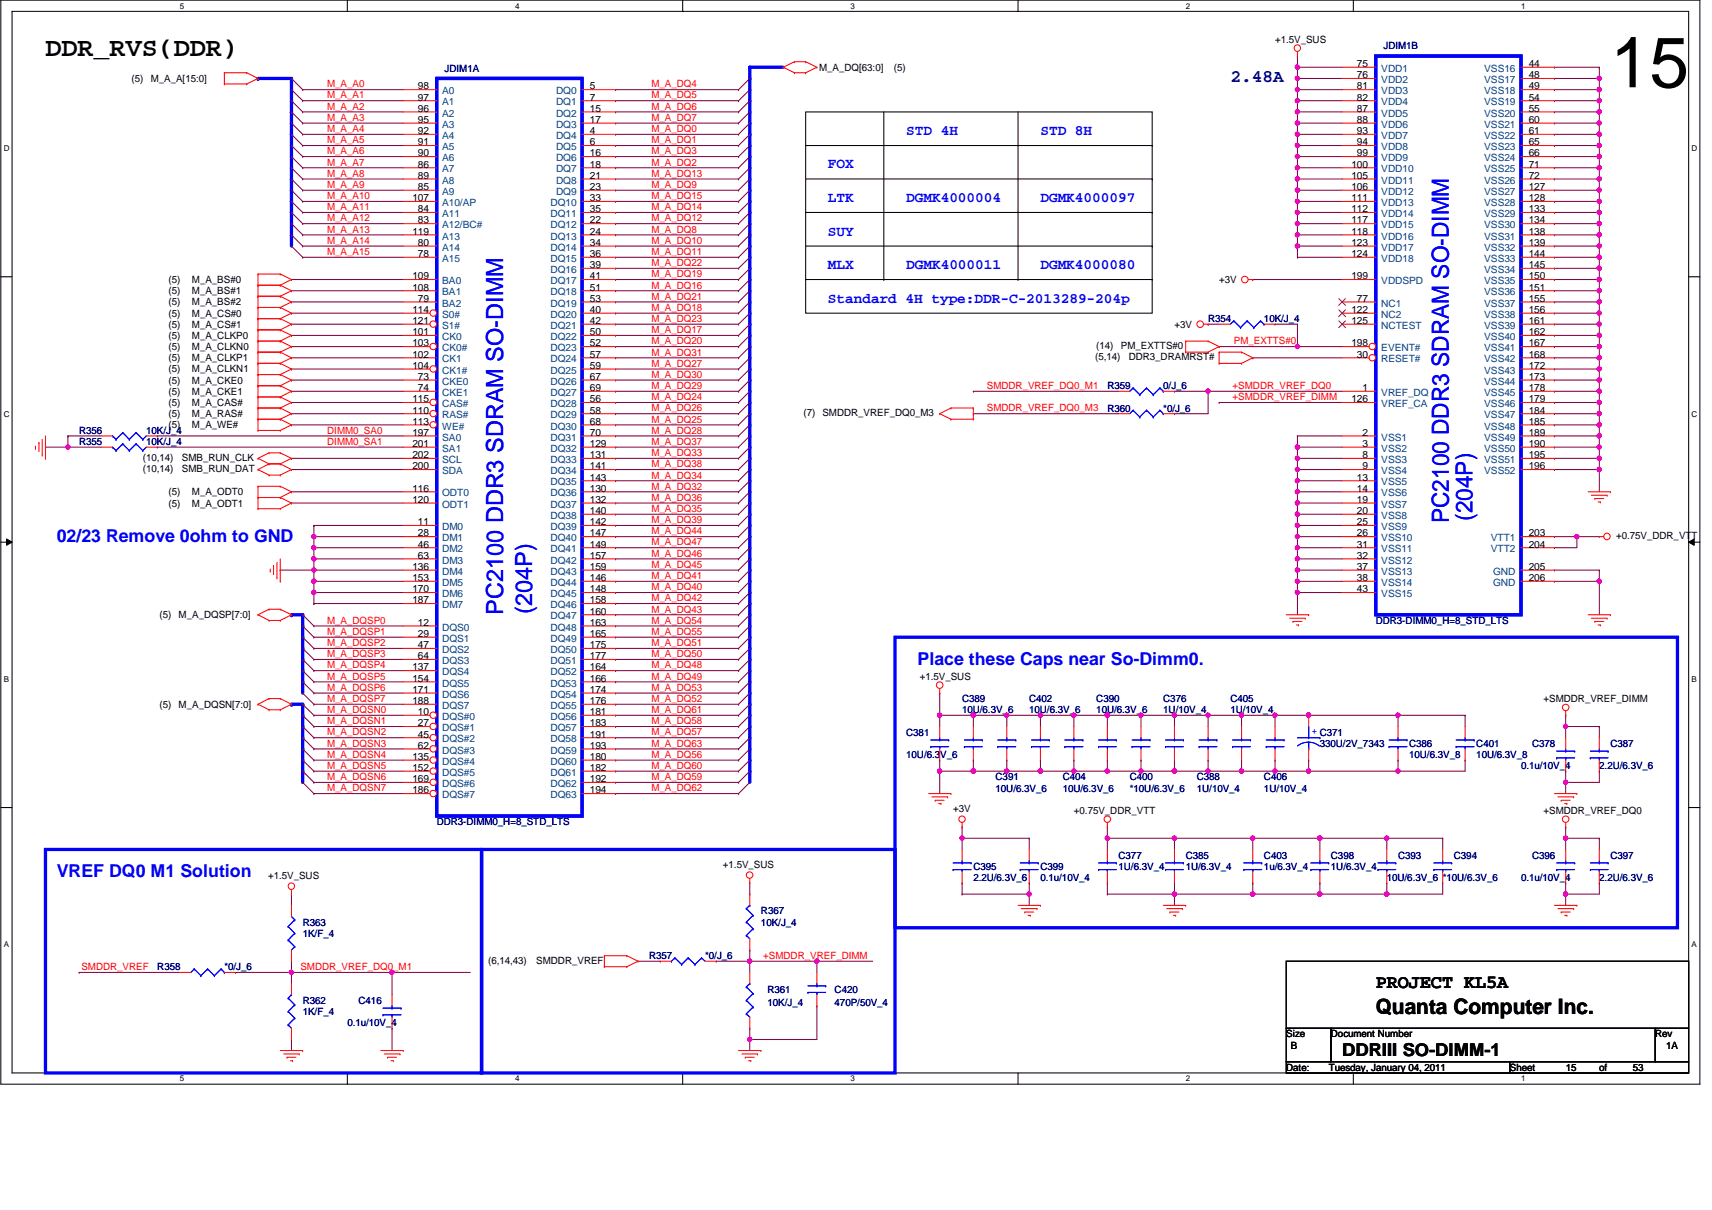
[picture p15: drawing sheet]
<svg xmlns="http://www.w3.org/2000/svg" width="420mm" height="297mm" viewBox="0 0 420 297" stroke-linecap="round" stroke-linejoin="round" font-family="sans-serif">
<defs><g id="words">
<text font-size="17.5" x="395.2" y="21.4">15</text>
<text font-size="6.6" x="11.2" y="13.8">DDR_RVS(DDR)</text>
<g font-size="5.8" fill="#00f">
<text x="355.6" y="128.4" transform="rotate(-90 355.6 128.4)">PC2100 DDR3 SDRAM SO-DIMM</text>
<text x="361.3" y="127.9" transform="rotate(-90 361.3 127.9)">(204P)</text>
<text x="123.5" y="150.9" transform="rotate(-90 123.5 150.9)">PC2100 DDR3 SDRAM SO-DIMM</text>
<text x="130.6" y="150.7" transform="rotate(-90 130.6 150.7)">(204P)</text>
</g>
<text font-size="5.2" x="337.6" y="249">Quanta Computer Inc.</text>
<text font-size="4.7" x="337.6" y="242.6">PROJECT KL5A</text>
<text font-size="4.4" fill="#000080" x="302" y="20.2">2.48A</text>
<g font-size="4.4" fill="#00f">
<text x="13.9" y="133">02/23 Remove 0ohm to GND</text>
<text x="225.2" y="163.2">Place these Caps near So-Dimm0.</text>
<text x="13.9" y="215.3">VREF DQ0 M1 Solution</text>
</g>
<text font-size="4.4" x="329.4" y="259.2">DDRIII SO-DIMM-1</text>
<g font-size="3.6" fill="#00f">
<text x="222.4" y="33.1">STD 4H</text>
<text x="255.3" y="33.1">STD 8H</text>
<text x="203.2" y="41.4">FOX</text>
<text x="203.2" y="49.6">LTK</text>
<text x="222.4" y="49.6">DGMK4000004</text>
<text x="255.3" y="49.6">DGMK4000097</text>
<text x="203.2" y="57.8">SUY</text>
<text x="203.2" y="66.1">MLX</text>
<text x="222.4" y="66.1">DGMK4000011</text>
<text x="255.3" y="66.1">DGMK4000080</text>
<text x="203.2" y="74.3">Standard 4H type:DDR-C-2013289-204p</text>
</g>
<g font-size="2.5">
<text x="312.9" y="10.5">+1.5V_SUS</text>
<text x="201" y="17.4">M_A_DQ[63:0]</text>
<text x="219.4" y="17.4">(5)</text>
<text x="333" y="16.5">75</text>
<text x="375.2" y="16.5">44</text>
<text x="32.3" y="20.1">(5)</text>
<text x="37" y="20.1">M_A_A[15:0]</text>
<text x="102.6" y="22">98</text>
<text x="144.8" y="22">5</text>
<text x="333" y="19.2">76</text>
<text x="333" y="22">81</text>
<text x="375.2" y="19.2">48</text>
<text x="375.2" y="22">49</text>
<text x="102.6" y="24.7">97</text>
<text x="102.6" y="27.4">96</text>
<text x="144.8" y="24.7">7</text>
<text x="144.8" y="27.4">15</text>
<text x="333" y="24.7">82</text>
<text x="333" y="27.4">87</text>
<text x="375.2" y="24.7">54</text>
<text x="375.2" y="27.4">55</text>
<text x="102.6" y="30.2">95</text>
<text x="102.6" y="32.9">92</text>
<text x="102.6" y="35.7">91</text>
<text x="144.8" y="30.2">17</text>
<text x="144.8" y="32.9">4</text>
<text x="144.8" y="35.7">6</text>
<text x="333" y="30.2">88</text>
<text x="333" y="32.9">93</text>
<text x="333" y="35.7">94</text>
<text x="375.2" y="30.2">60</text>
<text x="375.2" y="32.9">61</text>
<text x="375.2" y="35.7">65</text>
<text x="102.6" y="38.4">90</text>
<text x="102.6" y="41.1">86</text>
<text x="144.8" y="38.4">16</text>
<text x="144.8" y="41.1">18</text>
<text x="331.7" y="41.1">100</text>
<text x="333" y="38.4">99</text>
<text x="375.2" y="38.4">66</text>
<text x="375.2" y="41.1">71</text>
<text x="102.6" y="43.9">89</text>
<text x="102.6" y="46.7">85</text>
<text x="144.8" y="43.9">21</text>
<text x="144.8" y="46.7">23</text>
<text x="331.7" y="43.9">105</text>
<text x="331.7" y="46.7">106</text>
<text x="375.2" y="43.9">72</text>
<text x="375.2" y="46.7">127</text>
<text x="101.2" y="49.4">107</text>
<text x="102.6" y="52.1">84</text>
<text x="144.8" y="49.4">33</text>
<text x="144.8" y="52.1">35</text>
<text x="331.7" y="49.4">111</text>
<text x="331.7" y="52.1">112</text>
<text x="375.2" y="49.4">128</text>
<text x="375.2" y="52.1">133</text>
<text x="101.2" y="57.6">119</text>
<text x="102.6" y="54.9">83</text>
<text x="144.8" y="54.9">22</text>
<text x="144.8" y="57.6">24</text>
<text x="331.7" y="54.9">117</text>
<text x="331.7" y="57.6">118</text>
<text x="375.2" y="54.9">134</text>
<text x="375.2" y="57.6">138</text>
<text x="102.6" y="60.4">80</text>
<text x="102.6" y="63.1">78</text>
<text x="144.8" y="60.4">34</text>
<text x="144.8" y="63.1">36</text>
<text x="144.8" y="65.8">39</text>
<text x="331.7" y="60.4">123</text>
<text x="331.7" y="63.1">124</text>
<text x="375.2" y="60.4">139</text>
<text x="375.2" y="63.1">144</text>
<text x="375.2" y="65.8">145</text>
<text x="41.3" y="69.5">(5)</text>
<text x="47.1" y="69.5">M_A_BS#0</text>
<text x="101.2" y="68.6">109</text>
<text x="101.2" y="71.3">108</text>
<text x="144.8" y="68.6">41</text>
<text x="144.8" y="71.3">51</text>
<text x="299.2" y="69.5">+3V</text>
<text x="331.7" y="68.6">199</text>
<text x="375.2" y="68.6">150</text>
<text x="375.2" y="71.3">151</text>
<text x="41.3" y="72.3">(5)</text>
<text x="41.3" y="75">(5)</text>
<text x="41.3" y="77.7">(5)</text>
<text x="47.1" y="72.3">M_A_BS#1</text>
<text x="47.1" y="75">M_A_BS#2</text>
<text x="47.1" y="77.7">M_A_CS#0</text>
<text x="101.2" y="76.8">114</text>
<text x="102.6" y="74.1">79</text>
<text x="144.8" y="74.1">53</text>
<text x="144.8" y="76.8">40</text>
<text x="331.7" y="76.8">122</text>
<text x="333" y="74.1">77</text>
<text x="375.2" y="74.1">155</text>
<text x="375.2" y="76.8">156</text>
<text x="41.3" y="80.5">(5)</text>
<text x="41.3" y="83.2">(5)</text>
<text x="47.1" y="80.5">M_A_CS#1</text>
<text x="47.1" y="83.2">M_A_CLKP0</text>
<text x="101.2" y="79.5">121</text>
<text x="101.2" y="82.3">101</text>
<text x="144.8" y="79.5">42</text>
<text x="144.8" y="82.3">50</text>
<text x="288.2" y="80.5">+3V</text>
<text x="331.7" y="79.5">125</text>
<text x="375.2" y="79.5">161</text>
<text x="375.2" y="82.3">162</text>
<text x="41.3" y="86">(5)</text>
<text x="41.3" y="88.7">(5)</text>
<text x="47.1" y="86">M_A_CLKN0</text>
<text x="47.1" y="88.7">M_A_CLKP1</text>
<text x="101.2" y="85">103</text>
<text x="101.2" y="87.8">102</text>
<text x="144.8" y="85">52</text>
<text x="144.8" y="87.8">57</text>
<text x="268.8" y="88.4">(5,14)</text>
<text x="269.1" y="85.7">(14)</text>
<text x="275.1" y="85.7">PM_EXTTS#0</text>
<text x="277" y="88.4">DDR3_DRAMRST#</text>
<text x="331.7" y="85">198</text>
<text x="333" y="87.8">30</text>
<text x="375.2" y="85">167</text>
<text x="375.2" y="87.8">168</text>
<text x="41.3" y="91.4">(5)</text>
<text x="41.3" y="94.2">(5)</text>
<text x="47.1" y="91.4">M_A_CLKN1</text>
<text x="47.1" y="94.2">M_A_CKE0</text>
<text x="101.2" y="90.6">104</text>
<text x="102.6" y="93.3">73</text>
<text x="144.8" y="90.6">59</text>
<text x="144.8" y="93.3">67</text>
<text x="375.2" y="90.6">172</text>
<text x="375.2" y="93.3">173</text>
<text x="41.3" y="96.9">(5)</text>
<text x="41.3" y="99.7">(5)</text>
<text x="47.1" y="96.9">M_A_CKE1</text>
<text x="47.1" y="99.7">M_A_CAS#</text>
<text x="101.2" y="98.8">115</text>
<text x="101.2" y="101.5">110</text>
<text x="102.6" y="96">74</text>
<text x="144.8" y="96">69</text>
<text x="144.8" y="98.8">56</text>
<text x="144.8" y="101.5">58</text>
<text x="331.7" y="98.8">126</text>
<text x="334.4" y="96">1</text>
<text x="375.2" y="96">178</text>
<text x="375.2" y="98.8">179</text>
<text x="375.2" y="101.5">184</text>
<text x="41.3" y="102.4">(5)</text>
<text x="41.3" y="105.2">(5)</text>
<text x="47.1" y="102.4">M_A_RAS#</text>
<text x="47.1" y="105.2">M_A_WE#</text>
<text x="101.2" y="104.3">113</text>
<text x="101.2" y="107">197</text>
<text x="144.8" y="104.3">68</text>
<text x="144.8" y="107">70</text>
<text x="197.2" y="102.2">(7)</text>
<text x="201.8" y="102.2">SMDDR_VREF_DQ0_M3</text>
<text x="334.4" y="107">2</text>
<text x="375.2" y="104.3">185</text>
<text x="375.2" y="107">189</text>
<text x="35" y="113.1">(10,14)</text>
<text x="44.7" y="113.1">SMB_RUN_CLK</text>
<text x="101.2" y="109.7">201</text>
<text x="101.2" y="112.5">202</text>
<text x="144.8" y="109.7">129</text>
<text x="144.8" y="112.5">131</text>
<text x="334.4" y="109.7">3</text>
<text x="334.4" y="112.5">8</text>
<text x="375.2" y="109.7">190</text>
<text x="375.2" y="112.5">195</text>
<text x="35" y="115.9">(10,14)</text>
<text x="44.7" y="115.9">SMB_RUN_DAT</text>
<text x="101.2" y="115.2">200</text>
<text x="144.8" y="115.2">141</text>
<text x="144.8" y="118">143</text>
<text x="333" y="118">13</text>
<text x="334.4" y="115.2">9</text>
<text x="375.2" y="115.2">196</text>
<text x="41.3" y="121.6">(5)</text>
<text x="41.3" y="124.4">(5)</text>
<text x="47.1" y="121.6">M_A_ODT0</text>
<text x="47.1" y="124.4">M_A_ODT1</text>
<text x="101.2" y="120.7">116</text>
<text x="101.2" y="123.4">120</text>
<text x="144.8" y="120.7">130</text>
<text x="144.8" y="123.4">132</text>
<text x="333" y="120.7">14</text>
<text x="333" y="123.4">19</text>
<text x="102.6" y="128.9">11</text>
<text x="102.6" y="131.7">28</text>
<text x="144.8" y="126.2">140</text>
<text x="144.8" y="128.9">142</text>
<text x="144.8" y="131.7">147</text>
<text x="333" y="126.2">20</text>
<text x="333" y="128.9">25</text>
<text x="333" y="131.7">26</text>
<text x="375.2" y="131.7">203</text>
<text x="102.6" y="134.4">46</text>
<text x="102.6" y="137.2">63</text>
<text x="144.8" y="134.4">149</text>
<text x="144.8" y="137.2">157</text>
<text x="333" y="134.4">31</text>
<text x="333" y="137.2">32</text>
<text x="375.2" y="134.4">204</text>
<text x="396.6" y="132.3">+0.75V_DDR_VTT</text>
<text x="101.2" y="139.9">136</text>
<text x="101.2" y="142.7">153</text>
<text x="144.8" y="139.9">159</text>
<text x="144.8" y="142.7">146</text>
<text x="333" y="139.9">37</text>
<text x="333" y="142.7">38</text>
<text x="375.2" y="139.9">205</text>
<text x="375.2" y="142.7">206</text>
<text x="101.2" y="145.4">170</text>
<text x="101.2" y="148.1">187</text>
<text x="144.8" y="145.4">148</text>
<text x="144.8" y="148.1">158</text>
<text x="333" y="145.4">43</text>
<text x="39.1" y="151.8">(5)</text>
<text x="43.8" y="151.8">M_A_DQSP[7:0]</text>
<text x="102.6" y="153.6">12</text>
<text x="144.8" y="150.9">160</text>
<text x="144.8" y="153.6">163</text>
<text x="102.6" y="156.4">29</text>
<text x="102.6" y="159.1">47</text>
<text x="102.6" y="161.8">64</text>
<text x="144.8" y="156.4">165</text>
<text x="144.8" y="159.1">175</text>
<text x="144.8" y="161.8">177</text>
<text x="101.2" y="164.6">137</text>
<text x="101.2" y="167.3">154</text>
<text x="144.8" y="164.6">164</text>
<text x="144.8" y="167.3">166</text>
<text x="225.7" y="166.9">+1.5V_SUS</text>
<text x="39.1" y="173.7">(5)</text>
<text x="43.8" y="173.7">M_A_DQSN[7:0]</text>
<text x="101.2" y="170.1">171</text>
<text x="101.2" y="172.8">188</text>
<text x="144.8" y="170.1">174</text>
<text x="144.8" y="172.8">176</text>
<text x="378.8" y="172.4">+SMDDR_VREF_DIMM</text>
<text x="102.6" y="175.6">10</text>
<text x="102.6" y="178.3">27</text>
<text x="144.8" y="175.6">181</text>
<text x="144.8" y="178.3">183</text>
<text x="102.6" y="181.1">45</text>
<text x="102.6" y="183.8">62</text>
<text x="144.8" y="181.1">191</text>
<text x="144.8" y="183.8">193</text>
<text x="101.2" y="186.6">135</text>
<text x="101.2" y="189.3">152</text>
<text x="144.8" y="186.6">180</text>
<text x="144.8" y="189.3">182</text>
<text x="101.2" y="192">169</text>
<text x="101.2" y="194.8">186</text>
<text x="144.8" y="192">192</text>
<text x="144.8" y="194.8">194</text>
<text x="233.9" y="199.3">+3V</text>
<text x="263.6" y="199.8">+0.75V_DDR_VTT</text>
<text x="378.8" y="199.8">+SMDDR_VREF_DQ0</text>
<text x="65.8" y="215.7">+1.5V_SUS</text>
<text x="177.4" y="213">+1.5V_SUS</text>
<text x="119.8" y="236.6">(6,14,43)</text>
<text x="131.6" y="236.6">SMDDR_VREF</text>
<text x="315.7" y="254.7">Size</text>
<text x="316.8" y="257.4">B</text>
<text x="326.6" y="254.7">Document Number</text>
<text x="406.2" y="254.7">Rev</text>
<text x="408.9" y="257.4">1A</text>
<text x="315.7" y="262.9">Date:</text>
<text x="326.1" y="262.9">Tuesday, January 04, 2011</text>
<text x="370.5" y="262.9">Sheet</text>
<text x="384.2" y="262.9">15</text>
<text x="392.5" y="262.9">of</text>
<text x="400.7" y="262.9">53</text>
</g>
<g font-size="2.5" fill="#000080">
<text x="109.1" y="17.7">JDIM1A</text>
<text x="339.5" y="12.1">JDIM1B</text>
<text x="296.5" y="79.1">R354</text>
<text x="310.2" y="79.1">10K/J_4</text>
<text x="271.8" y="95.5">R359</text>
<text x="285.5" y="95.5">0/J_6</text>
<text x="271.8" y="101">R360</text>
<text x="285.5" y="101">*0/J_6</text>
<text x="19.4" y="106.6">R356</text>
<text x="35.9" y="106.6">10K/J_4</text>
<text x="19.4" y="109.3">R355</text>
<text x="35.9" y="109.3">10K/J_4</text>
<text x="337.6" y="153.2">DDR3-DIMM0_H=8_STD_LTS</text>
<text x="236.1" y="172.4">C389</text>
<text x="252.6" y="172.4">C402</text>
<text x="269.1" y="172.4">C390</text>
<text x="285.5" y="172.4">C376</text>
<text x="302" y="172.4">C405</text>
<text x="236.1" y="175.1">10U/6.3V_6</text>
<text x="252.6" y="175.1">10U/6.3V_6</text>
<text x="269.1" y="175.1">10U/6.3V_6</text>
<text x="285.5" y="175.1">1U/10V_4</text>
<text x="302" y="175.1">1U/10V_4</text>
<text x="222.4" y="180.6">C381</text>
<text x="323.9" y="183.3">330U/2V_7343</text>
<text x="345.9" y="183.3">C386</text>
<text x="362.3" y="183.3">C401</text>
<text x="376" y="183.3">C378</text>
<text x="395.2" y="183.3">C387</text>
<text x="222.4" y="186.1">10U/6.3V_6</text>
<text x="244.3" y="191.6">C391</text>
<text x="260.8" y="191.6">C404</text>
<text x="277.3" y="191.6">C400</text>
<text x="293.7" y="191.6">C388</text>
<text x="310.2" y="191.6">C406</text>
<text x="345.9" y="186.1">10U/6.3V_8</text>
<text x="362.3" y="186.1">10U/6.3V_8</text>
<text x="373.3" y="188.8">0.1u/10V_4</text>
<text x="392.5" y="188.8">2.2U/6.3V_6</text>
<text x="244.3" y="194.3">10U/6.3V_6</text>
<text x="260.8" y="194.3">10U/6.3V_6</text>
<text x="277.3" y="194.3">*10U/6.3V_6</text>
<text x="293.7" y="194.3">1U/10V_4</text>
<text x="310.2" y="194.3">1U/10V_4</text>
<text x="107.2" y="202.6">DDR3-DIMM0_H=8_STD_LTS</text>
<text x="238.9" y="213.5">C395</text>
<text x="255.3" y="213.5">C399</text>
<text x="274.5" y="210.8">C377</text>
<text x="274.5" y="213.5">1U/6.3V_4</text>
<text x="291" y="210.8">C385</text>
<text x="291" y="213.5">1U/6.3V_4</text>
<text x="310.2" y="210.8">C403</text>
<text x="310.2" y="213.5">1u/6.3V_4</text>
<text x="326.6" y="210.8">C398</text>
<text x="326.6" y="213.5">1U/6.3V_4</text>
<text x="343.1" y="210.8">C393</text>
<text x="356.8" y="210.8">C394</text>
<text x="376" y="210.8">C396</text>
<text x="395.2" y="210.8">C397</text>
<text x="238.9" y="216.3">2.2U/6.3V_6</text>
<text x="255.3" y="216.3">0.1u/10V_4</text>
<text x="340.3" y="216.3">10U/6.3V_6</text>
<text x="354.1" y="216.3">*10U/6.3V_6</text>
<text x="373.3" y="216.3">0.1u/10V_4</text>
<text x="392.5" y="216.3">2.2U/6.3V_6</text>
<text x="74.3" y="227.2">R363</text>
<text x="186.8" y="224.5">R367</text>
<text x="186.8" y="227.2">10K/J_4</text>
<text x="74.3" y="230">1K/F_4</text>
<text x="38.6" y="238.2">R358</text>
<text x="55.1" y="238.2">*0/J_6</text>
<text x="159.3" y="235.5">R357</text>
<text x="173" y="235.5">*0/J_6</text>
<text x="188.4" y="243.7">R361</text>
<text x="204.8" y="243.7">C420</text>
<text x="74.3" y="246.4">R362</text>
<text x="74.3" y="249.2">1K/F_4</text>
<text x="85.2" y="251.9">0.1u/10V_4</text>
<text x="88" y="246.4">C416</text>
<text x="188.4" y="247">10K/J_4</text>
<text x="204.8" y="247">470P/50V_4</text>
</g>
<g font-size="2.5" fill="#004080">
<text x="339" y="17.7">VDD1</text>
<text x="364.3" y="17.7">VSS16</text>
<text x="108.5" y="23.2">A0</text>
<text x="136.5" y="23.2">DQ0</text>
<text x="339" y="20.4">VDD2</text>
<text x="339" y="23.2">VDD3</text>
<text x="364.3" y="20.4">VSS17</text>
<text x="364.3" y="23.2">VSS18</text>
<text x="108.5" y="25.9">A1</text>
<text x="108.5" y="28.6">A2</text>
<text x="136.5" y="25.9">DQ1</text>
<text x="136.5" y="28.6">DQ2</text>
<text x="339" y="25.9">VDD4</text>
<text x="339" y="28.6">VDD5</text>
<text x="364.3" y="25.9">VSS19</text>
<text x="364.3" y="28.6">VSS20</text>
<text x="108.5" y="31.4">A3</text>
<text x="108.5" y="34.1">A4</text>
<text x="136.5" y="31.4">DQ3</text>
<text x="136.5" y="34.1">DQ4</text>
<text x="339" y="31.4">VDD6</text>
<text x="339" y="34.1">VDD7</text>
<text x="364.3" y="31.4">VSS21</text>
<text x="364.3" y="34.1">VSS22</text>
<text x="108.5" y="36.9">A5</text>
<text x="108.5" y="39.6">A6</text>
<text x="136.5" y="36.9">DQ5</text>
<text x="136.5" y="39.6">DQ6</text>
<text x="339" y="36.9">VDD8</text>
<text x="339" y="39.6">VDD9</text>
<text x="364.3" y="36.9">VSS23</text>
<text x="364.3" y="39.6">VSS24</text>
<text x="108.5" y="42.3">A7</text>
<text x="108.5" y="45.1">A8</text>
<text x="108.5" y="47.8">A9</text>
<text x="136.5" y="42.3">DQ7</text>
<text x="136.5" y="45.1">DQ8</text>
<text x="136.5" y="47.8">DQ9</text>
<text x="339" y="42.3">VDD10</text>
<text x="339" y="45.1">VDD11</text>
<text x="339" y="47.8">VDD12</text>
<text x="364.3" y="42.3">VSS25</text>
<text x="364.3" y="45.1">VSS26</text>
<text x="364.3" y="47.8">VSS27</text>
<text x="108.5" y="50.6">A10/AP</text>
<text x="108.5" y="53.3">A11</text>
<text x="135.1" y="50.6">DQ10</text>
<text x="135.1" y="53.3">DQ11</text>
<text x="339" y="50.6">VDD13</text>
<text x="339" y="53.3">VDD14</text>
<text x="364.3" y="50.6">VSS28</text>
<text x="364.3" y="53.3">VSS29</text>
<text x="108.5" y="56">A12/BC#</text>
<text x="108.5" y="58.8">A13</text>
<text x="135.1" y="56">DQ12</text>
<text x="135.1" y="58.8">DQ13</text>
<text x="339" y="56">VDD15</text>
<text x="339" y="58.8">VDD16</text>
<text x="364.3" y="56">VSS30</text>
<text x="364.3" y="58.8">VSS31</text>
<text x="108.5" y="61.6">A14</text>
<text x="108.5" y="64.3">A15</text>
<text x="135.1" y="61.6">DQ14</text>
<text x="135.1" y="64.3">DQ15</text>
<text x="339" y="61.6">VDD17</text>
<text x="339" y="64.3">VDD18</text>
<text x="364.3" y="61.6">VSS32</text>
<text x="364.3" y="64.3">VSS33</text>
<text x="108.5" y="69.8">BA0</text>
<text x="135.1" y="67">DQ16</text>
<text x="135.1" y="69.8">DQ17</text>
<text x="339" y="69.8">VDDSPD</text>
<text x="364.3" y="67">VSS34</text>
<text x="364.3" y="69.8">VSS35</text>
<text x="108.5" y="72.5">BA1</text>
<text x="108.5" y="75.3">BA2</text>
<text x="135.1" y="72.5">DQ18</text>
<text x="135.1" y="75.3">DQ19</text>
<text x="339" y="75.3">NC1</text>
<text x="364.3" y="72.5">VSS36</text>
<text x="364.3" y="75.3">VSS37</text>
<text x="108.5" y="78">S0#</text>
<text x="108.5" y="80.7">S1#</text>
<text x="108.5" y="83.5">CK0</text>
<text x="135.1" y="78">DQ20</text>
<text x="135.1" y="80.7">DQ21</text>
<text x="135.1" y="83.5">DQ22</text>
<text x="339" y="78">NC2</text>
<text x="339" y="80.7">NCTEST</text>
<text x="364.3" y="78">VSS38</text>
<text x="364.3" y="80.7">VSS39</text>
<text x="364.3" y="83.5">VSS40</text>
<text x="108.5" y="86.2">CK0#</text>
<text x="108.5" y="89">CK1</text>
<text x="135.1" y="86.2">DQ23</text>
<text x="135.1" y="89">DQ24</text>
<text x="339" y="86.2">EVENT#</text>
<text x="339" y="89">RESET#</text>
<text x="364.3" y="86.2">VSS41</text>
<text x="364.3" y="89">VSS42</text>
<text x="108.5" y="91.7">CK1#</text>
<text x="108.5" y="94.4">CKE0</text>
<text x="135.1" y="91.7">DQ25</text>
<text x="135.1" y="94.4">DQ26</text>
<text x="364.3" y="91.7">VSS43</text>
<text x="364.3" y="94.4">VSS44</text>
<text x="108.5" y="97.2">CKE1</text>
<text x="108.5" y="99.9">CAS#</text>
<text x="135.1" y="97.2">DQ27</text>
<text x="135.1" y="99.9">DQ28</text>
<text x="339" y="97.2">VREF_DQ</text>
<text x="339" y="99.9">VREF_CA</text>
<text x="364.3" y="97.2">VSS45</text>
<text x="364.3" y="99.9">VSS46</text>
<text x="108.5" y="102.7">RAS#</text>
<text x="108.5" y="105.5">WE#</text>
<text x="135.1" y="102.7">DQ29</text>
<text x="135.1" y="105.5">DQ30</text>
<text x="364.3" y="102.7">VSS47</text>
<text x="364.3" y="105.5">VSS48</text>
<text x="108.5" y="108.2">SA0</text>
<text x="108.5" y="110.9">SA1</text>
<text x="108.5" y="113.7">SCL</text>
<text x="135.1" y="108.2">DQ31</text>
<text x="135.1" y="110.9">DQ32</text>
<text x="135.1" y="113.7">DQ33</text>
<text x="339" y="108.2">VSS1</text>
<text x="339" y="110.9">VSS2</text>
<text x="339" y="113.7">VSS3</text>
<text x="364.3" y="108.2">VSS49</text>
<text x="364.3" y="110.9">VSS50</text>
<text x="364.3" y="113.7">VSS51</text>
<text x="108.5" y="116.4">SDA</text>
<text x="135.1" y="116.4">DQ34</text>
<text x="135.1" y="119.2">DQ35</text>
<text x="339" y="116.4">VSS4</text>
<text x="339" y="119.2">VSS5</text>
<text x="364.3" y="116.4">VSS52</text>
<text x="108.5" y="121.9">ODT0</text>
<text x="108.5" y="124.6">ODT1</text>
<text x="135.1" y="121.9">DQ36</text>
<text x="135.1" y="124.6">DQ37</text>
<text x="339" y="121.9">VSS6</text>
<text x="339" y="124.6">VSS7</text>
<text x="108.5" y="130.1">DM0</text>
<text x="135.1" y="127.4">DQ38</text>
<text x="135.1" y="130.1">DQ39</text>
<text x="339" y="127.4">VSS8</text>
<text x="339" y="130.1">VSS9</text>
<text x="108.5" y="132.9">DM1</text>
<text x="108.5" y="135.6">DM2</text>
<text x="135.1" y="132.9">DQ40</text>
<text x="135.1" y="135.6">DQ41</text>
<text x="339" y="132.9">VSS10</text>
<text x="339" y="135.6">VSS11</text>
<text x="365.9" y="132.9">VTT1</text>
<text x="365.9" y="135.6">VTT2</text>
<text x="108.5" y="138.3">DM3</text>
<text x="108.5" y="141.1">DM4</text>
<text x="108.5" y="143.8">DM5</text>
<text x="135.1" y="138.3">DQ42</text>
<text x="135.1" y="141.1">DQ43</text>
<text x="135.1" y="143.8">DQ44</text>
<text x="339" y="138.3">VSS12</text>
<text x="339" y="141.1">VSS13</text>
<text x="339" y="143.8">VSS14</text>
<text x="366.5" y="141.1">GND</text>
<text x="366.5" y="143.8">GND</text>
<text x="108.5" y="146.6">DM6</text>
<text x="108.5" y="149.3">DM7</text>
<text x="135.1" y="146.6">DQ45</text>
<text x="135.1" y="149.3">DQ46</text>
<text x="339" y="146.6">VSS15</text>
<text x="108.5" y="154.8">DQS0</text>
<text x="135.1" y="152.1">DQ47</text>
<text x="135.1" y="154.8">DQ48</text>
<text x="108.5" y="157.6">DQS1</text>
<text x="108.5" y="160.3">DQS2</text>
<text x="135.1" y="157.6">DQ49</text>
<text x="135.1" y="160.3">DQ50</text>
<text x="108.5" y="163">DQS3</text>
<text x="108.5" y="165.8">DQS4</text>
<text x="135.1" y="163">DQ51</text>
<text x="135.1" y="165.8">DQ52</text>
<text x="108.5" y="168.5">DQS5</text>
<text x="108.5" y="171.3">DQS6</text>
<text x="135.1" y="168.5">DQ53</text>
<text x="135.1" y="171.3">DQ54</text>
<text x="108.5" y="174">DQS7</text>
<text x="108.5" y="176.7">DQS#0</text>
<text x="108.5" y="179.5">DQS#1</text>
<text x="135.1" y="174">DQ55</text>
<text x="135.1" y="176.7">DQ56</text>
<text x="135.1" y="179.5">DQ57</text>
<text x="108.5" y="182.2">DQS#2</text>
<text x="108.5" y="185">DQS#3</text>
<text x="135.1" y="182.2">DQ58</text>
<text x="135.1" y="185">DQ59</text>
<text x="108.5" y="187.7">DQS#4</text>
<text x="108.5" y="190.5">DQS#5</text>
<text x="135.1" y="187.7">DQ60</text>
<text x="135.1" y="190.5">DQ61</text>
<text x="108.5" y="193.2">DQS#6</text>
<text x="108.5" y="196">DQS#7</text>
<text x="135.1" y="193.2">DQ62</text>
<text x="135.1" y="196">DQ63</text>
</g>
<g font-size="2.5" fill="#f00">
<text x="80.3" y="21.5">M_A_A0</text>
<text x="159.9" y="21.5">M_A_DQ4</text>
<text x="80.3" y="26.9">M_A_A2</text>
<text x="80.3" y="29.7">M_A_A3</text>
<text x="80.3" y="24.2">M_A_A1</text>
<text x="159.9" y="24.2">M_A_DQ5</text>
<text x="159.9" y="26.9">M_A_DQ6</text>
<text x="159.9" y="29.7">M_A_DQ7</text>
<text x="80.3" y="35.2">M_A_A5</text>
<text x="80.3" y="32.4">M_A_A4</text>
<text x="159.9" y="32.4">M_A_DQ0</text>
<text x="159.9" y="35.2">M_A_DQ1</text>
<text x="80.3" y="40.6">M_A_A7</text>
<text x="80.3" y="37.9">M_A_A6</text>
<text x="159.9" y="37.9">M_A_DQ3</text>
<text x="159.9" y="40.6">M_A_DQ2</text>
<text x="80.3" y="46.1">M_A_A9</text>
<text x="80.3" y="43.4">M_A_A8</text>
<text x="159.9" y="43.4">M_A_DQ13</text>
<text x="159.9" y="46.1">M_A_DQ9</text>
<text x="80.3" y="48.9">M_A_A10</text>
<text x="80.3" y="51.6">M_A_A11</text>
<text x="159.9" y="48.9">M_A_DQ15</text>
<text x="159.9" y="51.6">M_A_DQ14</text>
<text x="80.3" y="59.9">M_A_A14</text>
<text x="80.3" y="57.1">M_A_A13</text>
<text x="80.3" y="54.4">M_A_A12</text>
<text x="159.9" y="54.4">M_A_DQ12</text>
<text x="159.9" y="57.1">M_A_DQ8</text>
<text x="159.9" y="59.9">M_A_DQ10</text>
<text x="80.3" y="62.6">M_A_A15</text>
<text x="159.9" y="62.6">M_A_DQ11</text>
<text x="159.9" y="65.3">M_A_DQ22</text>
<text x="159.9" y="68.1">M_A_DQ19</text>
<text x="159.9" y="70.8">M_A_DQ16</text>
<text x="159.9" y="76.3">M_A_DQ18</text>
<text x="159.9" y="73.6">M_A_DQ21</text>
<text x="159.9" y="79">M_A_DQ23</text>
<text x="159.9" y="81.8">M_A_DQ17</text>
<text x="159.9" y="84.5">M_A_DQ20</text>
<text x="159.9" y="87.3">M_A_DQ31</text>
<text x="302.8" y="84.5">PM_EXTTS#0</text>
<text x="159.9" y="92.8">M_A_DQ30</text>
<text x="159.9" y="90">M_A_DQ27</text>
<text x="159.9" y="95.5">M_A_DQ29</text>
<text x="242.2" y="95.5">SMDDR_VREF_DQ0_M1</text>
<text x="302.5" y="95.5">+SMDDR_VREF_DQ0</text>
<text x="159.9" y="98.3">M_A_DQ24</text>
<text x="159.9" y="101">M_A_DQ26</text>
<text x="242.2" y="101">SMDDR_VREF_DQ0_M3</text>
<text x="302.5" y="98.3">+SMDDR_VREF_DIMM</text>
<text x="80.3" y="106.5">DIMM0_SA0</text>
<text x="159.9" y="103.8">M_A_DQ25</text>
<text x="159.9" y="106.5">M_A_DQ28</text>
<text x="80.3" y="109.2">DIMM0_SA1</text>
<text x="159.9" y="109.2">M_A_DQ37</text>
<text x="159.9" y="112">M_A_DQ33</text>
<text x="159.9" y="114.7">M_A_DQ38</text>
<text x="159.9" y="117.5">M_A_DQ34</text>
<text x="159.9" y="120.2">M_A_DQ32</text>
<text x="159.9" y="125.7">M_A_DQ35</text>
<text x="159.9" y="122.9">M_A_DQ36</text>
<text x="159.9" y="128.4">M_A_DQ39</text>
<text x="159.9" y="131.2">M_A_DQ44</text>
<text x="159.9" y="133.9">M_A_DQ47</text>
<text x="159.9" y="136.7">M_A_DQ46</text>
<text x="159.9" y="142.2">M_A_DQ41</text>
<text x="159.9" y="139.4">M_A_DQ45</text>
<text x="159.9" y="147.6">M_A_DQ42</text>
<text x="159.9" y="144.9">M_A_DQ40</text>
<text x="80.3" y="153.1">M_A_DQSP0</text>
<text x="80.3" y="155.9">M_A_DQSP1</text>
<text x="159.9" y="150.4">M_A_DQ43</text>
<text x="159.9" y="153.1">M_A_DQ54</text>
<text x="159.9" y="155.9">M_A_DQ55</text>
<text x="80.3" y="158.6">M_A_DQSP2</text>
<text x="80.3" y="161.3">M_A_DQSP3</text>
<text x="159.9" y="158.6">M_A_DQ51</text>
<text x="159.9" y="161.3">M_A_DQ50</text>
<text x="80.3" y="164.1">M_A_DQSP4</text>
<text x="80.3" y="166.8">M_A_DQSP5</text>
<text x="159.9" y="164.1">M_A_DQ48</text>
<text x="159.9" y="166.8">M_A_DQ49</text>
<text x="80.3" y="169.6">M_A_DQSP6</text>
<text x="80.3" y="172.3">M_A_DQSP7</text>
<text x="159.9" y="169.6">M_A_DQ53</text>
<text x="159.9" y="172.3">M_A_DQ52</text>
<text x="80.3" y="175">M_A_DQSN0</text>
<text x="80.3" y="177.8">M_A_DQSN1</text>
<text x="159.9" y="175">M_A_DQ61</text>
<text x="159.9" y="177.8">M_A_DQ58</text>
<text x="80.3" y="180.6">M_A_DQSN2</text>
<text x="80.3" y="183.3">M_A_DQSN3</text>
<text x="159.9" y="183.3">M_A_DQ63</text>
<text x="159.9" y="180.6">M_A_DQ57</text>
<text x="80.3" y="186.1">M_A_DQSN4</text>
<text x="80.3" y="188.8">M_A_DQSN5</text>
<text x="80.3" y="191.5">M_A_DQSN6</text>
<text x="159.9" y="186.1">M_A_DQ56</text>
<text x="159.9" y="191.5">M_A_DQ59</text>
<text x="159.9" y="188.8">M_A_DQ60</text>
<text x="80.3" y="194.3">M_A_DQSN7</text>
<text x="159.9" y="194.3">M_A_DQ62</text>
<text x="20" y="238.2">SMDDR_VREF</text>
<text x="73.7" y="238.2">SMDDR_VREF_DQ0_M1</text>
<text x="187.3" y="235.4">+SMDDR_VREF_DIMM</text>
</g>
<text font-size="2.5" fill="#00f" x="322" y="180.3">+ C371</text>
<g font-size="2">
<text x="44.1" y="2.1">5</text>
<text x="126.4" y="2.1">4</text>
<text x="208.7" y="2.1">3</text>
<text x="291" y="2.1">2</text>
<text x="373.3" y="2.1">1</text>
<text x=".9" y="37.1">D</text>
<text x="415.2" y="37.1">D</text>
<text x=".9" y="102.3">C</text>
<text x="415.2" y="102.3">C</text>
<text x=".9" y="167.4">B</text>
<text x="415.2" y="167.4">B</text>
<text x=".9" y="232.6">A</text>
<text x="415.2" y="232.6">A</text>
<text x="44.1" y="265.5">5</text>
<text x="126.4" y="265.5">4</text>
<text x="208.7" y="265.5">3</text>
<text x="291" y="265.5">2</text>
<text x="373.3" y="265.5">1</text>
</g>
</g></defs>
<path d="M.2 0h417v266.1h-417zM3 2.8h411.4v260.6h-411.4z" fill="none" stroke="#000" stroke-width=".25"/>
<g fill="#fff">
<path d="M44.1 .3h1.1v2.2h-1.1z"/>
<path d="M44.1 263.7h1.1v2.2h-1.1z"/>
</g>
<path d="M85.2 0v2.8M85.2 263.4v2.7" fill="none" stroke="#000" stroke-width=".25"/>
<g fill="#fff">
<path d="M126.4 .3h1.1v2.2h-1.1z"/>
<path d="M126.4 263.7h1.1v2.2h-1.1z"/>
</g>
<path d="M167.5 0v2.8M167.5 263.4v2.7" fill="none" stroke="#000" stroke-width=".25"/>
<g fill="#fff">
<path d="M208.7 .3h1.1v2.2h-1.1z"/>
<path d="M208.7 263.7h1.1v2.2h-1.1z"/>
</g>
<path d="M249.8 0v2.8M249.8 263.4v2.7" fill="none" stroke="#000" stroke-width=".25"/>
<g fill="#fff">
<path d="M291 .3h1.1v2.2h-1.1z"/>
<path d="M291 263.7h1.1v2.2h-1.1z"/>
</g>
<path d="M332.1 0v2.8M332.1 263.4v2.7" fill="none" stroke="#000" stroke-width=".25"/>
<g fill="#fff">
<path d="M373.3 .3h1.1v2.2h-1.1z"/>
<path d="M373.3 263.7h1.1v2.2h-1.1z"/>
<path d="M.9 35.3h1.4v2.2h-1.4z"/>
<path d="M415.2 35.3h1.3v2.2h-1.3z"/>
<path d="M.9 100.5h1.4v2.2h-1.4z"/>
<path d="M415.2 100.5h1.3v2.2h-1.3z"/>
</g>
<path d="M.2 67.9h2.8M414.4 67.9h2.8" fill="none" stroke="#000" stroke-width=".25"/>
<g fill="#fff">
<path d="M.9 165.7h1.3v2.2h-1.3z"/>
<path d="M415.2 165.7h1.3v2.2h-1.3z"/>
</g>
<path d="M.2 133.1h2.8M1.6 132.3l1.4 .8-1.4 .8zM414.4 133.1l1.4-.8v1.6zM414.4 133.1h2.8" fill="none" stroke="#000" stroke-width=".25"/>
<path d="M1.6 132.3l1.4 .8-1.4 .8zM414.4 133.1l1.4-.8v1.6z" fill="#000"/>
<g fill="#fff">
<path d="M.9 230.8h1.3v2.2h-1.3z"/>
<path d="M415.2 230.8h1.3v2.2h-1.3z"/>
</g>
<path d="M.2 198.2h2.8M414.4 198.2h2.8" fill="none" stroke="#000" stroke-width=".25"/>
<path d="M77 140h.1M77 137.2v2.8" fill="none" stroke="#800040" stroke-width=".25"/>
<circle cx="77" cy="137.2" r=".54" fill="#f0f"/>
<circle cx="77" cy="137.2" r=".54" fill="none" stroke="#f0f" stroke-width=".25"/>
<path d="M68.8 140h.1M68.8 140h8.2" fill="none" stroke="#800040" stroke-width=".25"/>
<path d="M71.5 57.7v2.7" fill="none" stroke="#00f" stroke-width=".8"/>
<circle cx="71.5" cy="57.7" r=".4" fill="#00f"/>
<path d="M74.3 167.4v2.7" fill="none" stroke="#00f" stroke-width=".8"/>
<circle cx="74.3" cy="167.4" r=".4" fill="#00f"/>
<path d="M74.3 189.3v2.8" fill="none" stroke="#00f" stroke-width=".8"/>
<circle cx="74.3" cy="189.3" r=".4" fill="#00f"/>
<path d="M184 189.3v2.8" fill="none" stroke="#00f" stroke-width=".8"/>
<circle cx="184" cy="189.3" r=".4" fill="#00f"/>
<path d="M11.2 109.8h.1M11.2 109.8h5.5M77 129h.1M77 129v2.7M77 148.2h.1M77 145.5h.1M77 142.7v5.5" fill="none" stroke="#800040" stroke-width=".25"/>
<circle cx="77" cy="145.4" r=".54" fill="#f0f"/>
<circle cx="77" cy="145.4" r=".54" fill="none" stroke="#f0f" stroke-width=".25"/>
<path d="M77 140v2.7M77 142.7h.1" fill="none" stroke="#800040" stroke-width=".25"/>
<circle cx="77" cy="139.9" r=".54" fill="#f0f"/>
<circle cx="77" cy="139.9" r=".54" fill="none" stroke="#f0f" stroke-width=".25"/>
<g fill="none" stroke="#800040" stroke-width=".25">
<path d="M74.3 22h.1M74.3 38.4h.1M74.3 35.7h.1M74.3 33h.1M74.3 27.5h.1M74.3 30.2h.1M74.3 24.7h.1M74.3 22h24.7M74.3 38.4h24.7M74.3 35.7h24.7M74.3 33h24.7M74.3 27.5h24.7"/>
<path d="M74.3 30.2h24.7M74.3 24.7h24.7M74.3 57.7h.1M74.3 54.9h.1M74.3 49.4h.1M74.3 46.7h.1M74.3 43.9h.1M74.3 41.2h.1M74.3 57.7h24.7M74.3 54.9h24.7M74.3 49.4h24.7M74.3 46.7h24.7"/>
<path d="M74.3 43.9h24.7M74.3 41.2h24.7M74.3 63.2h.1M74.3 60.4h.1M74.3 63.2h24.7M74.3 60.4h24.7M77 137.2h.1M77 134.5h.1M77 131.7v5.5"/>
</g>
<path d="M63.3 19.3h8.2" fill="none" stroke="#00f" stroke-width=".8"/>
<circle cx="63.3" cy="19.3" r=".4" fill="#00f"/>
<g fill="none" stroke="#800040" stroke-width=".25">
<path d="M71.5 68.6h.1M71.5 79.6h.1M71.5 76.9h.1M71.5 74.1h.1M71.5 71.4h.1M71.5 68.6h27.5M71.5 79.6h27.5M71.5 76.9h27.5M71.5 74.1h27.5M71.5 71.4h27.5M71.5 98.8h.1M71.5 96.1h.1"/>
<path d="M71.5 93.3h.1M71.5 90.6h.1M71.5 87.8h.1M71.5 85.1h.1M71.5 82.3h.1M71.5 98.8h27.5M71.5 96.1h27.5M71.5 93.3h27.5M71.5 90.6h27.5M71.5 87.8h27.5M71.5 85.1h27.5M71.5 82.3h27.5"/>
<path d="M71.5 104.3h.1M71.5 101.6h.1M71.5 112.5h.1M71.5 115.3h.1M71.5 104.3h27.5M71.5 101.6h27.5M71.5 112.5h27.5M71.5 115.3h27.5M71.5 120.7h.1M71.5 123.5h.1M71.5 120.7h27.5M71.5 123.5h27.5"/>
<path d="M77 129h.1M77 131.7h.1M77 129h22M77 131.7h22"/>
</g>
<circle cx="77" cy="131.7" r=".54" fill="#f0f"/>
<circle cx="77" cy="131.7" r=".54" fill="none" stroke="#f0f" stroke-width=".25"/>
<path d="M77 134.5h.1M77 134.5h22" fill="none" stroke="#800040" stroke-width=".25"/>
<circle cx="77" cy="134.4" r=".54" fill="#f0f"/>
<circle cx="77" cy="134.4" r=".54" fill="none" stroke="#f0f" stroke-width=".25"/>
<path d="M77 137.2h.1M77 140h.1M77 137.2h22M77 140h22M77 142.7h.1M77 142.7h22" fill="none" stroke="#800040" stroke-width=".25"/>
<circle cx="77" cy="142.7" r=".54" fill="#f0f"/>
<circle cx="77" cy="142.7" r=".54" fill="none" stroke="#f0f" stroke-width=".25"/>
<g fill="none" stroke="#800040" stroke-width=".25">
<path d="M77 145.5h.1M77 148.2h.1M77 153.7h.1M77 156.4h.1M77 159.2h.1M77 145.5h22M77 148.2h22M77 153.7h22M77 156.4h22M77 159.2h22M77 161.9h.1M77 164.6h.1"/>
<path d="M77 167.4h.1M77 170.1h.1M77 172.9h.1M77 175.6h.1M77 178.4h.1M77 161.9h22M77 164.6h22M77 167.4h22M77 170.1h22M77 172.9h22M77 175.6h22M77 178.4h22"/>
<path d="M77 181.1h.1M77 183.9h.1M77 186.6h.1M77 189.3h.1M77 192.1h.1M77 194.8h.1M77 181.1h22M77 183.9h22M77 186.6h22M77 189.3h22M77 192.1h22M77 194.8h22"/>
</g>
<path d="M71.5 172.9h2.8" fill="none" stroke="#00f" stroke-width=".8"/>
<circle cx="71.5" cy="172.9" r=".4" fill="#00f"/>
<path d="M71.5 150.9h2.8" fill="none" stroke="#00f" stroke-width=".8"/>
<circle cx="71.5" cy="150.9" r=".4" fill="#00f"/>
<g fill="none" stroke="#800040" stroke-width=".25">
<path d="M151.1 22h.1M151.1 24.7h.1M151.1 38.4h.1M151.1 22h30.2M151.1 24.7h30.2M151.1 38.4h30.2M151.1 41.2h.1M151.1 49.4h.1M151.1 54.9h.1M151.1 41.2h30.2M151.1 49.4h30.2M151.1 54.9h30.2"/>
<path d="M151.1 93.3h.1M151.1 93.3h30.2M151.1 120.7h.1M151.1 126.2h.1M151.1 129h.1M151.1 120.7h30.2M151.1 126.2h30.2M151.1 129h30.2M151.1 148.2h.1M151.1 150.9h.1M151.1 148.2h30.2M151.1 150.9h30.2"/>
<path d="M151.1 175.6h.1M151.1 175.6h30.2M151.1 186.6h.1M151.1 192.1h.1M151.1 186.6h30.2M151.1 192.1h30.2"/>
</g>
<path d="M184 16.5h8.2" fill="none" stroke="#00f" stroke-width=".8"/>
<circle cx="184" cy="16.5" r=".4" fill="#00f"/>
<path d="M16.7 107h.1M16.7 109.8h.1M16.7 109.8h8.2M16.7 107v2.8M38.6 107h.1M38.6 109.8h.1M38.6 107h60.4M38.6 109.8h60.4" fill="none" stroke="#800040" stroke-width=".25"/>
<circle cx="16.6" cy="109.7" r=".54" fill="#f0f"/>
<circle cx="16.6" cy="109.7" r=".54" fill="none" stroke="#f0f" stroke-width=".25"/>
<g fill="none" stroke="#800040" stroke-width=".25">
<path d="M151.1 33h.1M151.1 35.7h.1M151.1 27.5h.1M151.1 30.2h.1M151.1 33h30.2M151.1 35.7h30.2M151.1 27.5h30.2M151.1 30.2h30.2M74.3 52.2h.1M74.3 52.2h24.7M151.1 43.9h.1M151.1 46.7h.1"/>
<path d="M151.1 57.7h.1M151.1 52.2h.1M151.1 52.2h30.2M151.1 43.9h30.2M151.1 46.7h30.2M151.1 57.7h30.2M151.1 60.4h.1M151.1 63.2h.1M151.1 65.9h.1M151.1 76.9h.1M151.1 68.6h.1M151.1 79.6h.1"/>
<path d="M151.1 71.4h.1M151.1 74.1h.1M151.1 60.4h30.2M151.1 63.2h30.2M151.1 65.9h30.2M151.1 76.9h30.2M151.1 68.6h30.2M151.1 79.6h30.2M151.1 71.4h30.2M151.1 74.1h30.2M151.1 82.3h.1M151.1 85.1h.1"/>
<path d="M151.1 98.8h.1M151.1 87.8h.1M151.1 90.6h.1M151.1 96.1h.1M151.1 82.3h30.2M151.1 85.1h30.2M151.1 98.8h30.2M151.1 87.8h30.2M151.1 90.6h30.2M151.1 96.1h30.2M16.7 107h.1M16.7 107h8.2"/>
<path d="M151.1 101.6h.1M151.1 104.3h.1M151.1 107h.1M151.1 109.8h.1M151.1 112.5h.1M151.1 115.3h.1M151.1 118h.1M151.1 107h30.2M151.1 101.6h30.2M151.1 104.3h30.2M151.1 109.8h30.2M151.1 112.5h30.2"/>
<path d="M151.1 115.3h30.2M151.1 118h30.2M151.1 123.5h.1M151.1 131.7h.1M151.1 134.5h.1M151.1 137.2h.1M151.1 140h.1M151.1 123.5h30.2M151.1 131.7h30.2M151.1 134.5h30.2M151.1 137.2h30.2M151.1 140h30.2"/>
<path d="M151.1 142.7h.1M151.1 145.5h.1M151.1 153.7h.1M151.1 156.4h.1M151.1 159.2h.1M151.1 142.7h30.2M151.1 145.5h30.2M151.1 153.7h30.2M151.1 156.4h30.2M151.1 159.2h30.2M151.1 164.6h.1M151.1 167.4h.1"/>
<path d="M151.1 170.1h.1M151.1 172.9h.1M151.1 161.9h.1M151.1 178.4h.1M151.1 164.6h30.2M151.1 167.4h30.2M151.1 170.1h30.2M151.1 172.9h30.2M151.1 161.9h30.2M151.1 178.4h30.2M151.1 183.9h.1M151.1 189.3h.1"/>
<path d="M151.1 181.1h.1M151.1 194.8h.1M151.1 183.9h30.2M151.1 189.3h30.2M151.1 181.1h30.2M151.1 194.8h30.2"/>
</g>
<path d="M71.5 24.7v2.8" fill="none" stroke="#00f" stroke-width=".8"/>
<circle cx="71.5" cy="24.7" r=".4" fill="#00f"/>
<path d="M71.5 22v2.7" fill="none" stroke="#00f" stroke-width=".8"/>
<circle cx="71.5" cy="22" r=".4" fill="#00f"/>
<path d="M71.5 19.3v2.7" fill="none" stroke="#00f" stroke-width=".8"/>
<circle cx="71.5" cy="19.3" r=".4" fill="#00f"/>
<path d="M71.5 43.9v2.8" fill="none" stroke="#00f" stroke-width=".8"/>
<circle cx="71.5" cy="43.9" r=".4" fill="#00f"/>
<path d="M71.5 30.2v2.8" fill="none" stroke="#00f" stroke-width=".8"/>
<circle cx="71.5" cy="30.2" r=".4" fill="#00f"/>
<path d="M71.5 27.5v2.7" fill="none" stroke="#00f" stroke-width=".8"/>
<circle cx="71.5" cy="27.5" r=".4" fill="#00f"/>
<path d="M71.5 35.7v2.7" fill="none" stroke="#00f" stroke-width=".8"/>
<circle cx="71.5" cy="35.7" r=".4" fill="#00f"/>
<path d="M71.5 33v2.7" fill="none" stroke="#00f" stroke-width=".8"/>
<circle cx="71.5" cy="33" r=".4" fill="#00f"/>
<path d="M71.5 41.2v2.7" fill="none" stroke="#00f" stroke-width=".8"/>
<circle cx="71.5" cy="41.2" r=".4" fill="#00f"/>
<path d="M71.5 38.4v2.8" fill="none" stroke="#00f" stroke-width=".8"/>
<circle cx="71.5" cy="38.4" r=".4" fill="#00f"/>
<path d="M71.5 49.4v2.8" fill="none" stroke="#00f" stroke-width=".8"/>
<circle cx="71.5" cy="49.4" r=".4" fill="#00f"/>
<path d="M71.5 46.7v2.7" fill="none" stroke="#00f" stroke-width=".8"/>
<circle cx="71.5" cy="46.7" r=".4" fill="#00f"/>
<path d="M71.5 54.9v2.8" fill="none" stroke="#00f" stroke-width=".8"/>
<circle cx="71.5" cy="54.9" r=".4" fill="#00f"/>
<path d="M71.5 52.2v2.7" fill="none" stroke="#00f" stroke-width=".8"/>
<circle cx="71.5" cy="52.2" r=".4" fill="#00f"/>
<path d="M74.3 153.7v2.7" fill="none" stroke="#00f" stroke-width=".8"/>
<circle cx="74.3" cy="153.7" r=".4" fill="#00f"/>
<path d="M74.3 150.9v2.8" fill="none" stroke="#00f" stroke-width=".8"/>
<circle cx="74.3" cy="150.9" r=".4" fill="#00f"/>
<path d="M74.3 161.9v2.7" fill="none" stroke="#00f" stroke-width=".8"/>
<circle cx="74.3" cy="161.9" r=".4" fill="#00f"/>
<path d="M74.3 159.2v2.7" fill="none" stroke="#00f" stroke-width=".8"/>
<circle cx="74.3" cy="159.2" r=".4" fill="#00f"/>
<path d="M74.3 156.4v2.8" fill="none" stroke="#00f" stroke-width=".8"/>
<circle cx="74.3" cy="156.4" r=".4" fill="#00f"/>
<path d="M74.3 164.6v2.8" fill="none" stroke="#00f" stroke-width=".8"/>
<circle cx="74.3" cy="164.6" r=".4" fill="#00f"/>
<path d="M74.3 181.1v2.8" fill="none" stroke="#00f" stroke-width=".8"/>
<circle cx="74.3" cy="181.1" r=".4" fill="#00f"/>
<path d="M74.3 172.9v2.7" fill="none" stroke="#00f" stroke-width=".8"/>
<circle cx="74.3" cy="172.9" r=".4" fill="#00f"/>
<path d="M74.3 178.4v2.7" fill="none" stroke="#00f" stroke-width=".8"/>
<circle cx="74.3" cy="178.4" r=".4" fill="#00f"/>
<path d="M74.3 175.6v2.8" fill="none" stroke="#00f" stroke-width=".8"/>
<circle cx="74.3" cy="175.6" r=".4" fill="#00f"/>
<path d="M74.3 186.6v2.7" fill="none" stroke="#00f" stroke-width=".8"/>
<circle cx="74.3" cy="186.6" r=".4" fill="#00f"/>
<path d="M74.3 183.9v2.7" fill="none" stroke="#00f" stroke-width=".8"/>
<circle cx="74.3" cy="183.9" r=".4" fill="#00f"/>
<path d="M184 24.7v2.8" fill="none" stroke="#00f" stroke-width=".8"/>
<circle cx="184" cy="24.7" r=".4" fill="#00f"/>
<path d="M184 16.5v2.8" fill="none" stroke="#00f" stroke-width=".8"/>
<circle cx="184" cy="16.5" r=".4" fill="#00f"/>
<path d="M184 22v2.7" fill="none" stroke="#00f" stroke-width=".8"/>
<circle cx="184" cy="22" r=".4" fill="#00f"/>
<path d="M184 19.3v2.7" fill="none" stroke="#00f" stroke-width=".8"/>
<circle cx="184" cy="19.3" r=".4" fill="#00f"/>
<path d="M184 38.4v2.8" fill="none" stroke="#00f" stroke-width=".8"/>
<circle cx="184" cy="38.4" r=".4" fill="#00f"/>
<path d="M184 30.2v2.8" fill="none" stroke="#00f" stroke-width=".8"/>
<circle cx="184" cy="30.2" r=".4" fill="#00f"/>
<path d="M184 27.5v2.7" fill="none" stroke="#00f" stroke-width=".8"/>
<circle cx="184" cy="27.5" r=".4" fill="#00f"/>
<path d="M184 35.7v2.7" fill="none" stroke="#00f" stroke-width=".8"/>
<circle cx="184" cy="35.7" r=".4" fill="#00f"/>
<path d="M184 33v2.7" fill="none" stroke="#00f" stroke-width=".8"/>
<circle cx="184" cy="33" r=".4" fill="#00f"/>
<path d="M184 43.9v2.8" fill="none" stroke="#00f" stroke-width=".8"/>
<circle cx="184" cy="43.9" r=".4" fill="#00f"/>
<path d="M184 41.2v2.7" fill="none" stroke="#00f" stroke-width=".8"/>
<circle cx="184" cy="41.2" r=".4" fill="#00f"/>
<path d="M184 49.4v2.8" fill="none" stroke="#00f" stroke-width=".8"/>
<circle cx="184" cy="49.4" r=".4" fill="#00f"/>
<path d="M184 46.7v2.7" fill="none" stroke="#00f" stroke-width=".8"/>
<circle cx="184" cy="46.7" r=".4" fill="#00f"/>
<path d="M184 52.2v2.7" fill="none" stroke="#00f" stroke-width=".8"/>
<circle cx="184" cy="52.2" r=".4" fill="#00f"/>
<path d="M184 71.4v2.7" fill="none" stroke="#00f" stroke-width=".8"/>
<circle cx="184" cy="71.4" r=".4" fill="#00f"/>
<path d="M184 57.7v2.7" fill="none" stroke="#00f" stroke-width=".8"/>
<circle cx="184" cy="57.7" r=".4" fill="#00f"/>
<path d="M184 54.9v2.8" fill="none" stroke="#00f" stroke-width=".8"/>
<circle cx="184" cy="54.9" r=".4" fill="#00f"/>
<path d="M184 63.2v2.7" fill="none" stroke="#00f" stroke-width=".8"/>
<circle cx="184" cy="63.2" r=".4" fill="#00f"/>
<path d="M184 60.4v2.8" fill="none" stroke="#00f" stroke-width=".8"/>
<circle cx="184" cy="60.4" r=".4" fill="#00f"/>
<path d="M184 68.6v2.8" fill="none" stroke="#00f" stroke-width=".8"/>
<circle cx="184" cy="68.6" r=".4" fill="#00f"/>
<path d="M184 65.9v2.7" fill="none" stroke="#00f" stroke-width=".8"/>
<circle cx="184" cy="65.9" r=".4" fill="#00f"/>
<path d="M184 76.9v2.7" fill="none" stroke="#00f" stroke-width=".8"/>
<circle cx="184" cy="76.9" r=".4" fill="#00f"/>
<path d="M184 74.1v2.8" fill="none" stroke="#00f" stroke-width=".8"/>
<circle cx="184" cy="74.1" r=".4" fill="#00f"/>
<path d="M184 98.8v2.8" fill="none" stroke="#00f" stroke-width=".8"/>
<circle cx="184" cy="98.8" r=".4" fill="#00f"/>
<path d="M184 85.1v2.7" fill="none" stroke="#00f" stroke-width=".8"/>
<circle cx="184" cy="85.1" r=".4" fill="#00f"/>
<path d="M184 82.3v2.8" fill="none" stroke="#00f" stroke-width=".8"/>
<circle cx="184" cy="82.3" r=".4" fill="#00f"/>
<path d="M184 79.6v2.7" fill="none" stroke="#00f" stroke-width=".8"/>
<circle cx="184" cy="79.6" r=".4" fill="#00f"/>
<path d="M184 90.6v2.7" fill="none" stroke="#00f" stroke-width=".8"/>
<circle cx="184" cy="90.6" r=".4" fill="#00f"/>
<path d="M184 87.8v2.8" fill="none" stroke="#00f" stroke-width=".8"/>
<circle cx="184" cy="87.8" r=".4" fill="#00f"/>
<path d="M184 96.1v2.7" fill="none" stroke="#00f" stroke-width=".8"/>
<circle cx="184" cy="96.1" r=".4" fill="#00f"/>
<path d="M184 93.3v2.8" fill="none" stroke="#00f" stroke-width=".8"/>
<circle cx="184" cy="93.3" r=".4" fill="#00f"/>
<path d="M184 101.6v2.7" fill="none" stroke="#00f" stroke-width=".8"/>
<circle cx="184" cy="101.6" r=".4" fill="#00f"/>
<path d="M184 118v2.7" fill="none" stroke="#00f" stroke-width=".8"/>
<circle cx="184" cy="118" r=".4" fill="#00f"/>
<path d="M184 104.3v2.7" fill="none" stroke="#00f" stroke-width=".8"/>
<circle cx="184" cy="104.3" r=".4" fill="#00f"/>
<path d="M184 109.8v2.7" fill="none" stroke="#00f" stroke-width=".8"/>
<circle cx="184" cy="109.8" r=".4" fill="#00f"/>
<path d="M184 107v2.8" fill="none" stroke="#00f" stroke-width=".8"/>
<circle cx="184" cy="107" r=".4" fill="#00f"/>
<path d="M184 115.3v2.7" fill="none" stroke="#00f" stroke-width=".8"/>
<circle cx="184" cy="115.3" r=".4" fill="#00f"/>
<path d="M184 112.5v2.8" fill="none" stroke="#00f" stroke-width=".8"/>
<circle cx="184" cy="112.5" r=".4" fill="#00f"/>
<path d="M184 123.5v2.7" fill="none" stroke="#00f" stroke-width=".8"/>
<circle cx="184" cy="123.5" r=".4" fill="#00f"/>
<path d="M184 120.7v2.8" fill="none" stroke="#00f" stroke-width=".8"/>
<circle cx="184" cy="120.7" r=".4" fill="#00f"/>
<path d="M184 129v2.7" fill="none" stroke="#00f" stroke-width=".8"/>
<circle cx="184" cy="129" r=".4" fill="#00f"/>
<path d="M184 126.2v2.8" fill="none" stroke="#00f" stroke-width=".8"/>
<circle cx="184" cy="126.2" r=".4" fill="#00f"/>
<path d="M184 145.5v2.7" fill="none" stroke="#00f" stroke-width=".8"/>
<circle cx="184" cy="145.5" r=".4" fill="#00f"/>
<path d="M184 131.7v2.8" fill="none" stroke="#00f" stroke-width=".8"/>
<circle cx="184" cy="131.7" r=".4" fill="#00f"/>
<path d="M184 137.2v2.8" fill="none" stroke="#00f" stroke-width=".8"/>
<circle cx="184" cy="137.2" r=".4" fill="#00f"/>
<path d="M184 134.5v2.7" fill="none" stroke="#00f" stroke-width=".8"/>
<circle cx="184" cy="134.5" r=".4" fill="#00f"/>
<path d="M184 142.7v2.8" fill="none" stroke="#00f" stroke-width=".8"/>
<circle cx="184" cy="142.7" r=".4" fill="#00f"/>
<path d="M184 140v2.7" fill="none" stroke="#00f" stroke-width=".8"/>
<circle cx="184" cy="140" r=".4" fill="#00f"/>
<path d="M184 150.9v2.8" fill="none" stroke="#00f" stroke-width=".8"/>
<circle cx="184" cy="150.9" r=".4" fill="#00f"/>
<path d="M184 148.2v2.7" fill="none" stroke="#00f" stroke-width=".8"/>
<circle cx="184" cy="148.2" r=".4" fill="#00f"/>
<path d="M184 153.7v2.7" fill="none" stroke="#00f" stroke-width=".8"/>
<circle cx="184" cy="153.7" r=".4" fill="#00f"/>
<path d="M184 178.4v2.7" fill="none" stroke="#00f" stroke-width=".8"/>
<circle cx="184" cy="178.4" r=".4" fill="#00f"/>
<path d="M184 164.6v2.8" fill="none" stroke="#00f" stroke-width=".8"/>
<circle cx="184" cy="164.6" r=".4" fill="#00f"/>
<path d="M184 156.4v2.8" fill="none" stroke="#00f" stroke-width=".8"/>
<circle cx="184" cy="156.4" r=".4" fill="#00f"/>
<path d="M184 161.9v2.7" fill="none" stroke="#00f" stroke-width=".8"/>
<circle cx="184" cy="161.9" r=".4" fill="#00f"/>
<path d="M184 159.2v2.7" fill="none" stroke="#00f" stroke-width=".8"/>
<circle cx="184" cy="159.2" r=".4" fill="#00f"/>
<path d="M184 170.1v2.8" fill="none" stroke="#00f" stroke-width=".8"/>
<circle cx="184" cy="170.1" r=".4" fill="#00f"/>
<path d="M184 167.4v2.7" fill="none" stroke="#00f" stroke-width=".8"/>
<circle cx="184" cy="167.4" r=".4" fill="#00f"/>
<path d="M184 175.6v2.8" fill="none" stroke="#00f" stroke-width=".8"/>
<circle cx="184" cy="175.6" r=".4" fill="#00f"/>
<path d="M184 172.9v2.7" fill="none" stroke="#00f" stroke-width=".8"/>
<circle cx="184" cy="172.9" r=".4" fill="#00f"/>
<path d="M184 181.1v2.8" fill="none" stroke="#00f" stroke-width=".8"/>
<circle cx="184" cy="181.1" r=".4" fill="#00f"/>
<path d="M184 183.9v2.7" fill="none" stroke="#00f" stroke-width=".8"/>
<circle cx="184" cy="183.9" r=".4" fill="#00f"/>
<path d="M184 186.6v2.7" fill="none" stroke="#00f" stroke-width=".8"/>
<circle cx="184" cy="186.6" r=".4" fill="#00f"/>
<path d="M71.5 219.5h.1M71.5 219.5v2.7M19.4 238.7h.1M19.4 238.7h24.7M57.8 238.7h.1M57.8 238.7h13.7M96.2 238.7h.1M96.2 238.7h19.2M71.5 255.2h.1M71.5 255.2v2.7" fill="none" stroke="#800040" stroke-width=".25"/>
<circle cx="96.2" cy="238.7" r=".54" fill="#f0f"/>
<circle cx="96.2" cy="238.7" r=".54" fill="none" stroke="#f0f" stroke-width=".25"/>
<path d="M71.5 236h.1M71.5 238.7h.1M71.5 236v5.5M71.5 238.7h24.7M96.2 238.7h.1M96.2 238.7v5.5" fill="none" stroke="#800040" stroke-width=".25"/>
<circle cx="71.5" cy="238.7" r=".54" fill="#f0f"/>
<circle cx="71.5" cy="238.7" r=".54" fill="none" stroke="#f0f" stroke-width=".25"/>
<path d="M156.6 236h5.4M162 236h.1M200.5 236h.1M200.5 236h13.7M96.2 252.4h.1M96.2 252.4v5.5" fill="none" stroke="#800040" stroke-width=".25"/>
<circle cx="200.5" cy="235.9" r=".54" fill="#f0f"/>
<circle cx="200.5" cy="235.9" r=".54" fill="none" stroke="#f0f" stroke-width=".25"/>
<path d="M184 236h.1M184 236h16.5M200.5 236h.1M200.5 236v2.7M184 255.2h.1M184 255.2v2.7" fill="none" stroke="#800040" stroke-width=".25"/>
<circle cx="184" cy="235.9" r=".54" fill="#f0f"/>
<circle cx="184" cy="235.9" r=".54" fill="none" stroke="#f0f" stroke-width=".25"/>
<path d="M184 233.2h.1M184 236h.1M184 233.2v5.5M184 252.4h.1M184 255.2h.1M184 252.4v2.8M184 255.2h16.5" fill="none" stroke="#800040" stroke-width=".25"/>
<circle cx="184" cy="255.2" r=".54" fill="#f0f"/>
<circle cx="184" cy="255.2" r=".54" fill="none" stroke="#f0f" stroke-width=".25"/>
<g fill="none" stroke="#800040" stroke-width=".25">
<path d="M381.5 90.6h.1M381.5 90.6h11M318.4 115.3h.1M318.4 115.3v2.7M381.5 107h.1M381.5 107h11M318.4 142.7h.1M318.4 142.7h11M184 219.5h.1M184 216.7v2.8M175.8 236h.1M175.8 236h8.2"/>
<path d="M200.5 246.9h.1M200.5 246.9v8.3"/>
</g>
<circle cx="318.4" cy="115.2" r=".54" fill="#f0f"/>
<circle cx="318.4" cy="115.2" r=".54" fill="none" stroke="#f0f" stroke-width=".25"/>
<g fill="none" stroke="#800040" stroke-width=".25">
<path d="M392.5 27.5h.1M392.5 27.5v2.7M318.4 57.7h.1M318.4 57.7h11M381.5 98.8h.1M381.5 96.1h.1M381.5 98.8h11M381.5 96.1h11M392.5 98.8h.1M392.5 98.8v2.8M318.4 115.3h.1M318.4 115.3h11"/>
<path d="M381.5 104.3h.1M381.5 104.3h11M318.4 126.2h.1M318.4 137.2h.1M318.4 126.2h11M318.4 137.2h11"/>
</g>
<circle cx="392.5" cy="101.5" r=".54" fill="#f0f"/>
<circle cx="392.5" cy="101.5" r=".54" fill="none" stroke="#f0f" stroke-width=".25"/>
<path d="M318.4 27.5h.1M318.4 27.5v2.7" fill="none" stroke="#800040" stroke-width=".25"/>
<circle cx="318.4" cy="27.4" r=".54" fill="#f0f"/>
<circle cx="318.4" cy="27.4" r=".54" fill="none" stroke="#f0f" stroke-width=".25"/>
<path d="M318.4 30.2h.1M318.4 30.2v2.8" fill="none" stroke="#800040" stroke-width=".25"/>
<circle cx="318.4" cy="30.2" r=".54" fill="#f0f"/>
<circle cx="318.4" cy="30.2" r=".54" fill="none" stroke="#f0f" stroke-width=".25"/>
<path d="M381.5 43.9h.1M381.5 43.9h11M392.5 68.6h.1M392.5 68.6v2.8M381.5 101.6h.1M381.5 101.6h11" fill="none" stroke="#800040" stroke-width=".25"/>
<circle cx="392.5" cy="68.6" r=".54" fill="#f0f"/>
<circle cx="392.5" cy="68.6" r=".54" fill="none" stroke="#f0f" stroke-width=".25"/>
<path d="M318.4 33h.1M318.4 33v2.7" fill="none" stroke="#800040" stroke-width=".25"/>
<circle cx="318.4" cy="33" r=".54" fill="#f0f"/>
<circle cx="318.4" cy="33" r=".54" fill="none" stroke="#f0f" stroke-width=".25"/>
<path d="M381.5 22h.1M381.5 22h11M318.4 120.7h.1M318.4 120.7v2.8" fill="none" stroke="#800040" stroke-width=".25"/>
<circle cx="318.4" cy="120.7" r=".54" fill="#f0f"/>
<circle cx="318.4" cy="120.7" r=".54" fill="none" stroke="#f0f" stroke-width=".25"/>
<path d="M318.4 46.7h.1M318.4 46.7v2.7" fill="none" stroke="#800040" stroke-width=".25"/>
<circle cx="318.4" cy="46.7" r=".54" fill="#f0f"/>
<circle cx="318.4" cy="46.7" r=".54" fill="none" stroke="#f0f" stroke-width=".25"/>
<path d="M392.5 63.2h.1M392.5 63.2v2.7M318.4 140h.1M318.4 140v2.7M318.4 145.5h.1M318.4 145.5h11" fill="none" stroke="#800040" stroke-width=".25"/>
<circle cx="318.4" cy="139.9" r=".54" fill="#f0f"/>
<circle cx="318.4" cy="139.9" r=".54" fill="none" stroke="#f0f" stroke-width=".25"/>
<path d="M381.5 41.2h.1M381.5 41.2h11M392.5 57.7h.1M392.5 57.7v2.7M381.5 65.9h.1M381.5 65.9h11" fill="none" stroke="#800040" stroke-width=".25"/>
<circle cx="392.5" cy="57.6" r=".54" fill="#f0f"/>
<circle cx="392.5" cy="57.6" r=".54" fill="none" stroke="#f0f" stroke-width=".25"/>
<path d="M318.4 60.4h.1M318.4 60.4h11M381.5 76.9h.1M381.5 76.9h11" fill="none" stroke="#800040" stroke-width=".25"/>
<circle cx="318.4" cy="60.4" r=".54" fill="#f0f"/>
<circle cx="318.4" cy="60.4" r=".54" fill="none" stroke="#f0f" stroke-width=".25"/>
<path d="M381.5 35.7h.1M381.5 35.7h11M381.5 54.9h.1M381.5 49.4h.1M381.5 54.9h11M381.5 49.4h11M318.4 118h.1M318.4 118v2.7M318.4 120.7h.1M318.4 120.7h11" fill="none" stroke="#800040" stroke-width=".25"/>
<circle cx="318.4" cy="118" r=".54" fill="#f0f"/>
<circle cx="318.4" cy="118" r=".54" fill="none" stroke="#f0f" stroke-width=".25"/>
<path d="M318.4 13.8h.1M318.4 13.8v2.7M318.4 24.7h.1M318.4 24.7v2.8M381.5 52.2h.1M381.5 52.2h11M381.5 82.3h.1M381.5 82.3h11" fill="none" stroke="#800040" stroke-width=".25"/>
<circle cx="392.5" cy="52.1" r=".54" fill="#f0f"/>
<circle cx="392.5" cy="52.1" r=".54" fill="none" stroke="#f0f" stroke-width=".25"/>
<path d="M318.4 22h.1M318.4 22h11M392.5 46.7h.1M392.5 46.7v2.7" fill="none" stroke="#800040" stroke-width=".25"/>
<circle cx="392.5" cy="49.4" r=".54" fill="#f0f"/>
<circle cx="392.5" cy="49.4" r=".54" fill="none" stroke="#f0f" stroke-width=".25"/>
<circle cx="392.5" cy="46.7" r=".54" fill="#f0f"/>
<circle cx="392.5" cy="46.7" r=".54" fill="none" stroke="#f0f" stroke-width=".25"/>
<path d="M392.5 43.9h.1M392.5 43.9v2.8" fill="none" stroke="#800040" stroke-width=".25"/>
<circle cx="392.5" cy="43.9" r=".54" fill="#f0f"/>
<circle cx="392.5" cy="43.9" r=".54" fill="none" stroke="#f0f" stroke-width=".25"/>
<path d="M318.4 41.2h.1M318.4 41.2v2.7M381.5 60.4h.1M381.5 60.4h11" fill="none" stroke="#800040" stroke-width=".25"/>
<circle cx="318.4" cy="41.2" r=".54" fill="#f0f"/>
<circle cx="318.4" cy="41.2" r=".54" fill="none" stroke="#f0f" stroke-width=".25"/>
<path d="M318.4 16.5h.1M318.4 16.5h11M392.5 109.8h.1M392.5 109.8v2.7" fill="none" stroke="#800040" stroke-width=".25"/>
<circle cx="392.5" cy="109.7" r=".54" fill="#f0f"/>
<circle cx="392.5" cy="109.7" r=".54" fill="none" stroke="#f0f" stroke-width=".25"/>
<path d="M318.4 131.7h.1M318.4 131.7v2.8" fill="none" stroke="#800040" stroke-width=".25"/>
<circle cx="318.4" cy="131.7" r=".54" fill="#f0f"/>
<circle cx="318.4" cy="131.7" r=".54" fill="none" stroke="#f0f" stroke-width=".25"/>
<path d="M318.4 35.7h.1M318.4 35.7v2.7" fill="none" stroke="#800040" stroke-width=".25"/>
<circle cx="318.4" cy="35.7" r=".54" fill="#f0f"/>
<circle cx="318.4" cy="35.7" r=".54" fill="none" stroke="#f0f" stroke-width=".25"/>
<path d="M318.4 43.9h.1M318.4 43.9v2.8" fill="none" stroke="#800040" stroke-width=".25"/>
<circle cx="318.4" cy="43.9" r=".54" fill="#f0f"/>
<circle cx="318.4" cy="43.9" r=".54" fill="none" stroke="#f0f" stroke-width=".25"/>
<path d="M318.4 52.2h.1M318.4 52.2h11M392.5 93.3h.1M392.5 93.3v2.8M381.5 115.3h.1M381.5 115.3h11" fill="none" stroke="#800040" stroke-width=".25"/>
<circle cx="392.5" cy="93.3" r=".54" fill="#f0f"/>
<circle cx="392.5" cy="93.3" r=".54" fill="none" stroke="#f0f" stroke-width=".25"/>
<path d="M318.4 54.9h.1M318.4 54.9v2.8" fill="none" stroke="#800040" stroke-width=".25"/>
<circle cx="318.4" cy="54.9" r=".54" fill="#f0f"/>
<circle cx="318.4" cy="54.9" r=".54" fill="none" stroke="#f0f" stroke-width=".25"/>
<path d="M392.5 65.9h.1M392.5 65.9v2.7M318.4 134.5h.1M318.4 134.5h11" fill="none" stroke="#800040" stroke-width=".25"/>
<circle cx="392.5" cy="65.8" r=".54" fill="#f0f"/>
<circle cx="392.5" cy="65.8" r=".54" fill="none" stroke="#f0f" stroke-width=".25"/>
<g fill="none" stroke="#800040" stroke-width=".25">
<path d="M381.5 19.3h.1M381.5 19.3h11M318.4 30.2h.1M318.4 30.2h11M392.5 38.4h.1M392.5 38.4v2.8M318.4 49.4h.1M318.4 49.4h11M381.5 79.6h.1M381.5 79.6h11M318.4 109.8h.1M318.4 109.8h11"/>
<path d="M318.4 123.5h.1M318.4 123.5h11"/>
</g>
<circle cx="392.5" cy="38.4" r=".54" fill="#f0f"/>
<circle cx="392.5" cy="38.4" r=".54" fill="none" stroke="#f0f" stroke-width=".25"/>
<path d="M318.4 19.3h.1M318.4 19.3v2.7" fill="none" stroke="#800040" stroke-width=".25"/>
<circle cx="318.4" cy="19.2" r=".54" fill="#f0f"/>
<circle cx="318.4" cy="19.2" r=".54" fill="none" stroke="#f0f" stroke-width=".25"/>
<path d="M318.4 57.7h.1M318.4 57.7v2.7M392.5 49.4h.1M392.5 49.4v2.8" fill="none" stroke="#800040" stroke-width=".25"/>
<circle cx="318.4" cy="57.6" r=".54" fill="#f0f"/>
<circle cx="318.4" cy="57.6" r=".54" fill="none" stroke="#f0f" stroke-width=".25"/>
<path d="M318.4 137.2h.1M318.4 137.2v2.8" fill="none" stroke="#800040" stroke-width=".25"/>
<circle cx="318.4" cy="137.2" r=".54" fill="#f0f"/>
<circle cx="318.4" cy="137.2" r=".54" fill="none" stroke="#f0f" stroke-width=".25"/>
<path d="M392.5 22h.1M392.5 24.7h.1M392.5 22v5.5" fill="none" stroke="#800040" stroke-width=".25"/>
<circle cx="392.5" cy="24.7" r=".54" fill="#f0f"/>
<circle cx="392.5" cy="24.7" r=".54" fill="none" stroke="#f0f" stroke-width=".25"/>
<path d="M392.5 112.5h.1M392.5 112.5v2.8" fill="none" stroke="#800040" stroke-width=".25"/>
<circle cx="392.5" cy="112.5" r=".54" fill="#f0f"/>
<circle cx="392.5" cy="112.5" r=".54" fill="none" stroke="#f0f" stroke-width=".25"/>
<path d="M318.4 22h.1M318.4 22v2.7M318.4 107h.1M318.4 107v2.8M381.5 131.7h.1M381.5 131.7h5.5" fill="none" stroke="#800040" stroke-width=".25"/>
<circle cx="318.4" cy="22" r=".54" fill="#f0f"/>
<circle cx="318.4" cy="22" r=".54" fill="none" stroke="#f0f" stroke-width=".25"/>
<g fill="none" stroke="#800040" stroke-width=".25">
<path d="M296.5 79.6h.1M296.5 79.6h2.7M312.9 79.6h.1M312.9 79.6h5.5M318.4 79.6h.1M318.4 79.6v5.5h-19.2M288.2 96.1h.1M288.2 96.1h41.2M296.5 96.1h.1M296.5 96.1v5.5h-8.3M299.2 98.8h.1M299.2 85.1h.1"/>
<path d="M299.2 98.8h30.2M288.2 101.6h.1M392.5 140h.1M392.5 140v2.7h-11M381.5 142.7h.1"/>
</g>
<circle cx="296.5" cy="96" r=".54" fill="#f0f"/>
<circle cx="296.5" cy="96" r=".54" fill="none" stroke="#f0f" stroke-width=".25"/>
<path d="M381.5 140h.1M381.5 140h11M392.5 142.7h.1M392.5 142.7v8.2" fill="none" stroke="#800040" stroke-width=".25"/>
<circle cx="392.5" cy="142.7" r=".54" fill="#f0f"/>
<circle cx="392.5" cy="142.7" r=".54" fill="none" stroke="#f0f" stroke-width=".25"/>
<path d="M318.4 54.9h.1M318.4 49.4h.1M318.4 49.4v2.8M318.4 54.9h11M318.4 63.2h.1M318.4 60.4h.1M318.4 63.2h11M318.4 60.4v2.8M238.9 96.1h.1M238.9 96.1h35.6M238.9 101.6h.1M238.9 101.6h35.6" fill="none" stroke="#800040" stroke-width=".25"/>
<circle cx="318.4" cy="49.4" r=".54" fill="#f0f"/>
<circle cx="318.4" cy="49.4" r=".54" fill="none" stroke="#f0f" stroke-width=".25"/>
<path d="M318.4 19.3h.1M318.4 19.3h11M318.4 24.7h.1M318.4 24.7h11M318.4 46.7h.1M318.4 43.9h.1M318.4 41.2h.1M318.4 46.7h11M318.4 43.9h11M318.4 41.2h11" fill="none" stroke="#800040" stroke-width=".25"/>
<circle cx="318.4" cy="24.7" r=".54" fill="#f0f"/>
<circle cx="318.4" cy="24.7" r=".54" fill="none" stroke="#f0f" stroke-width=".25"/>
<path d="M318.4 35.7h.1M318.4 27.5h.1M318.4 33h.1M318.4 35.7h11M318.4 27.5h11M318.4 33h11M392.5 35.7h.1M392.5 35.7v2.7" fill="none" stroke="#800040" stroke-width=".25"/>
<circle cx="392.5" cy="35.7" r=".54" fill="#f0f"/>
<circle cx="392.5" cy="35.7" r=".54" fill="none" stroke="#f0f" stroke-width=".25"/>
<path d="M381.5 27.5h.1M381.5 27.5h11M381.5 57.7h.1M381.5 57.7h11" fill="none" stroke="#800040" stroke-width=".25"/>
<circle cx="392.5" cy="27.4" r=".54" fill="#f0f"/>
<circle cx="392.5" cy="27.4" r=".54" fill="none" stroke="#f0f" stroke-width=".25"/>
<path d="M381.5 16.5h.1M381.5 16.5h11M381.5 24.7h.1M381.5 24.7h11M381.5 46.7h.1M381.5 46.7h11M381.5 68.6h.1M381.5 68.6h11M392.5 87.8h.1M392.5 87.8v2.8" fill="none" stroke="#800040" stroke-width=".25"/>
<circle cx="392.5" cy="90.6" r=".54" fill="#f0f"/>
<circle cx="392.5" cy="90.6" r=".54" fill="none" stroke="#f0f" stroke-width=".25"/>
<circle cx="392.5" cy="87.8" r=".54" fill="#f0f"/>
<circle cx="392.5" cy="87.8" r=".54" fill="none" stroke="#f0f" stroke-width=".25"/>
<path d="M381.5 74.1h.1M381.5 74.1h11M392.5 96.1h.1M392.5 96.1v2.7" fill="none" stroke="#800040" stroke-width=".25"/>
<circle cx="392.5" cy="98.8" r=".54" fill="#f0f"/>
<circle cx="392.5" cy="98.8" r=".54" fill="none" stroke="#f0f" stroke-width=".25"/>
<circle cx="392.5" cy="96" r=".54" fill="#f0f"/>
<circle cx="392.5" cy="96" r=".54" fill="none" stroke="#f0f" stroke-width=".25"/>
<path d="M381.5 63.2h.1M381.5 63.2h11M381.5 85.1h.1M381.5 85.1h11M381.5 112.5h.1M381.5 112.5h11M392.5 115.3h.1M392.5 115.3v5.4" fill="none" stroke="#800040" stroke-width=".25"/>
<circle cx="392.5" cy="115.2" r=".54" fill="#f0f"/>
<circle cx="392.5" cy="115.2" r=".54" fill="none" stroke="#f0f" stroke-width=".25"/>
<path d="M392.5 41.2h.1M392.5 41.2v2.7M381.5 93.3h.1M381.5 93.3h11" fill="none" stroke="#800040" stroke-width=".25"/>
<circle cx="392.5" cy="41.2" r=".54" fill="#f0f"/>
<circle cx="392.5" cy="41.2" r=".54" fill="none" stroke="#f0f" stroke-width=".25"/>
<path d="M392.5 90.6h.1M392.5 90.6v2.7M381.5 134.5h.1M381.5 134.5h5.5M387 131.7h.1M387 131.7h5.5" fill="none" stroke="#800040" stroke-width=".25"/>
<circle cx="387" cy="131.7" r=".54" fill="#f0f"/>
<circle cx="387" cy="131.7" r=".54" fill="none" stroke="#f0f" stroke-width=".25"/>
<g fill="none" stroke="#800040" stroke-width=".25">
<path d="M307.5 87.8h.1M307.5 87.8h21.9M318.4 85.1h.1M318.4 85.1h11M318.4 107h.1M318.4 118h.1M318.4 112.5h.1M318.4 107h11M318.4 118h11M318.4 112.5h11M318.4 129h.1M318.4 140h.1"/>
<path d="M318.4 129h11M318.4 140h11"/>
</g>
<circle cx="318.4" cy="85.1" r=".54" fill="#f0f"/>
<circle cx="318.4" cy="85.1" r=".54" fill="none" stroke="#f0f" stroke-width=".25"/>
<path d="M392.5 30.2h.1M392.5 30.2v2.8M392.5 52.2h.1M392.5 52.2v2.7M307.5 68.6h.1M307.5 68.6h21.9" fill="none" stroke="#800040" stroke-width=".25"/>
<circle cx="392.5" cy="30.2" r=".54" fill="#f0f"/>
<circle cx="392.5" cy="30.2" r=".54" fill="none" stroke="#f0f" stroke-width=".25"/>
<path d="M392.5 104.3h.1M392.5 104.3v2.7" fill="none" stroke="#800040" stroke-width=".25"/>
<circle cx="392.5" cy="104.3" r=".54" fill="#f0f"/>
<circle cx="392.5" cy="104.3" r=".54" fill="none" stroke="#f0f" stroke-width=".25"/>
<path d="M318.4 134.5h.1M318.4 134.5v2.7M387 131.7h.1M387 131.7v2.8" fill="none" stroke="#800040" stroke-width=".25"/>
<circle cx="318.4" cy="134.4" r=".54" fill="#f0f"/>
<circle cx="318.4" cy="134.4" r=".54" fill="none" stroke="#f0f" stroke-width=".25"/>
<path d="M392.5 71.4h.1M392.5 71.4v2.7M318.4 145.5h.1M318.4 145.5v5.4" fill="none" stroke="#800040" stroke-width=".25"/>
<circle cx="392.5" cy="71.3" r=".54" fill="#f0f"/>
<circle cx="392.5" cy="71.3" r=".54" fill="none" stroke="#f0f" stroke-width=".25"/>
<path d="M392.5 82.3h.1M392.5 82.3v2.8" fill="none" stroke="#800040" stroke-width=".25"/>
<circle cx="392.5" cy="82.3" r=".54" fill="#f0f"/>
<circle cx="392.5" cy="82.3" r=".54" fill="none" stroke="#f0f" stroke-width=".25"/>
<path d="M381.5 87.8h.1M381.5 87.8h11M318.4 109.8h.1M318.4 109.8v2.7M392.5 101.6h.1M392.5 101.6v2.7" fill="none" stroke="#800040" stroke-width=".25"/>
<circle cx="318.4" cy="109.7" r=".54" fill="#f0f"/>
<circle cx="318.4" cy="109.7" r=".54" fill="none" stroke="#f0f" stroke-width=".25"/>
<path d="M392.5 107h.1M392.5 107v2.8" fill="none" stroke="#800040" stroke-width=".25"/>
<circle cx="392.5" cy="107" r=".54" fill="#f0f"/>
<circle cx="392.5" cy="107" r=".54" fill="none" stroke="#f0f" stroke-width=".25"/>
<path d="M392.5 33h.1M392.5 33v2.7" fill="none" stroke="#800040" stroke-width=".25"/>
<circle cx="392.5" cy="33" r=".54" fill="#f0f"/>
<circle cx="392.5" cy="33" r=".54" fill="none" stroke="#f0f" stroke-width=".25"/>
<path d="M318.4 126.2h.1M318.4 126.2v2.8" fill="none" stroke="#800040" stroke-width=".25"/>
<circle cx="318.4" cy="126.2" r=".54" fill="#f0f"/>
<circle cx="318.4" cy="126.2" r=".54" fill="none" stroke="#f0f" stroke-width=".25"/>
<path d="M318.4 38.4h.1M318.4 38.4v2.8" fill="none" stroke="#800040" stroke-width=".25"/>
<circle cx="318.4" cy="38.4" r=".54" fill="#f0f"/>
<circle cx="318.4" cy="38.4" r=".54" fill="none" stroke="#f0f" stroke-width=".25"/>
<path d="M392.5 74.1h.1M392.5 74.1v2.8" fill="none" stroke="#800040" stroke-width=".25"/>
<circle cx="392.5" cy="74.1" r=".54" fill="#f0f"/>
<circle cx="392.5" cy="74.1" r=".54" fill="none" stroke="#f0f" stroke-width=".25"/>
<path d="M318.4 129h.1M318.4 129v2.7" fill="none" stroke="#800040" stroke-width=".25"/>
<circle cx="318.4" cy="129" r=".54" fill="#f0f"/>
<circle cx="318.4" cy="129" r=".54" fill="none" stroke="#f0f" stroke-width=".25"/>
<path d="M392.5 60.4h.1M392.5 60.4v2.8" fill="none" stroke="#800040" stroke-width=".25"/>
<circle cx="392.5" cy="63.1" r=".54" fill="#f0f"/>
<circle cx="392.5" cy="63.1" r=".54" fill="none" stroke="#f0f" stroke-width=".25"/>
<circle cx="392.5" cy="60.4" r=".54" fill="#f0f"/>
<circle cx="392.5" cy="60.4" r=".54" fill="none" stroke="#f0f" stroke-width=".25"/>
<path d="M392.5 76.9h.1M392.5 76.9v2.7" fill="none" stroke="#800040" stroke-width=".25"/>
<circle cx="392.5" cy="76.9" r=".54" fill="#f0f"/>
<circle cx="392.5" cy="76.9" r=".54" fill="none" stroke="#f0f" stroke-width=".25"/>
<path d="M318.4 112.5h.1M318.4 112.5v2.8" fill="none" stroke="#800040" stroke-width=".25"/>
<circle cx="318.4" cy="112.5" r=".54" fill="#f0f"/>
<circle cx="318.4" cy="112.5" r=".54" fill="none" stroke="#f0f" stroke-width=".25"/>
<path d="M392.5 85.1h.1M392.5 85.1v2.7" fill="none" stroke="#800040" stroke-width=".25"/>
<circle cx="392.5" cy="85.1" r=".54" fill="#f0f"/>
<circle cx="392.5" cy="85.1" r=".54" fill="none" stroke="#f0f" stroke-width=".25"/>
<path d="M318.4 131.7h.1M318.4 123.5h.1M318.4 131.7h11M318.4 123.5v2.7" fill="none" stroke="#800040" stroke-width=".25"/>
<circle cx="318.4" cy="123.5" r=".54" fill="#f0f"/>
<circle cx="318.4" cy="123.5" r=".54" fill="none" stroke="#f0f" stroke-width=".25"/>
<path d="M381.5 30.2h.1M381.5 30.2h11M381.5 71.4h.1M381.5 71.4h11M392.5 79.6h.1M392.5 79.6v2.7" fill="none" stroke="#800040" stroke-width=".25"/>
<circle cx="392.5" cy="79.6" r=".54" fill="#f0f"/>
<circle cx="392.5" cy="79.6" r=".54" fill="none" stroke="#f0f" stroke-width=".25"/>
<path d="M381.5 38.4h.1M381.5 38.4h11M392.5 54.9h.1M392.5 54.9v2.8" fill="none" stroke="#800040" stroke-width=".25"/>
<circle cx="392.5" cy="54.9" r=".54" fill="#f0f"/>
<circle cx="392.5" cy="54.9" r=".54" fill="none" stroke="#f0f" stroke-width=".25"/>
<path d="M392.5 19.3h.1M392.5 19.3v2.7" fill="none" stroke="#800040" stroke-width=".25"/>
<circle cx="392.5" cy="22" r=".54" fill="#f0f"/>
<circle cx="392.5" cy="22" r=".54" fill="none" stroke="#f0f" stroke-width=".25"/>
<circle cx="392.5" cy="19.2" r=".54" fill="#f0f"/>
<circle cx="392.5" cy="19.2" r=".54" fill="none" stroke="#f0f" stroke-width=".25"/>
<path d="M318.4 38.4h.1M318.4 38.4h11M318.4 52.2h.1M318.4 52.2v2.7" fill="none" stroke="#800040" stroke-width=".25"/>
<circle cx="318.4" cy="52.1" r=".54" fill="#f0f"/>
<circle cx="318.4" cy="52.1" r=".54" fill="none" stroke="#f0f" stroke-width=".25"/>
<path d="M381.5 33h.1M381.5 33h11M381.5 109.8h.1M381.5 109.8h11M318.4 142.7h.1M318.4 142.7v2.8" fill="none" stroke="#800040" stroke-width=".25"/>
<circle cx="318.4" cy="145.4" r=".54" fill="#f0f"/>
<circle cx="318.4" cy="145.4" r=".54" fill="none" stroke="#f0f" stroke-width=".25"/>
<circle cx="318.4" cy="142.7" r=".54" fill="#f0f"/>
<circle cx="318.4" cy="142.7" r=".54" fill="none" stroke="#f0f" stroke-width=".25"/>
<path d="M318.4 16.5h.1M318.4 16.5v2.8M392.5 16.5h.1M392.5 16.5v2.8" fill="none" stroke="#800040" stroke-width=".25"/>
<circle cx="318.4" cy="16.5" r=".54" fill="#f0f"/>
<circle cx="318.4" cy="16.5" r=".54" fill="none" stroke="#f0f" stroke-width=".25"/>
<path d="M236.1 205.8h.1M236.1 205.8v2.7M271.8 205.8h.1M271.8 219.5h.1M271.8 205.8v2.7M288.2 216.7h.1M288.2 216.7v2.8h-16.4M340.3 219.5h.1M340.3 219.5h13.8" fill="none" stroke="#800040" stroke-width=".25"/>
<circle cx="340.3" cy="219.5" r=".54" fill="#f0f"/>
<circle cx="340.3" cy="219.5" r=".54" fill="none" stroke="#f0f" stroke-width=".25"/>
<path d="M252.6 216.7h.1M252.6 216.7v2.8M340.3 205.8h.1M340.3 205.8h13.8" fill="none" stroke="#800040" stroke-width=".25"/>
<circle cx="340.3" cy="205.8" r=".54" fill="#f0f"/>
<circle cx="340.3" cy="205.8" r=".54" fill="none" stroke="#f0f" stroke-width=".25"/>
<path d="M271.8 205.8h.1M271.8 205.8h16.4" fill="none" stroke="#800040" stroke-width=".25"/>
<circle cx="271.7" cy="205.8" r=".54" fill="#f0f"/>
<circle cx="271.7" cy="205.8" r=".54" fill="none" stroke="#f0f" stroke-width=".25"/>
<path d="M323.9 205.8h.1M323.9 205.8h16.4" fill="none" stroke="#800040" stroke-width=".25"/>
<circle cx="323.9" cy="205.8" r=".54" fill="#f0f"/>
<circle cx="323.9" cy="205.8" r=".54" fill="none" stroke="#f0f" stroke-width=".25"/>
<path d="M323.9 219.5h.1M323.9 219.5h16.4M340.3 205.8h.1M340.3 205.8v2.7M354.1 205.8h.1M354.1 216.7h.1M354.1 205.8v2.7M354.1 216.7v2.8" fill="none" stroke="#800040" stroke-width=".25"/>
<circle cx="323.9" cy="219.5" r=".54" fill="#f0f"/>
<circle cx="323.9" cy="219.5" r=".54" fill="none" stroke="#f0f" stroke-width=".25"/>
<path d="M236.1 205.8h.1M236.1 205.8h16.5M340.3 216.7h.1M340.3 216.7v2.8" fill="none" stroke="#800040" stroke-width=".25"/>
<circle cx="236.1" cy="205.8" r=".54" fill="#f0f"/>
<circle cx="236.1" cy="205.8" r=".54" fill="none" stroke="#f0f" stroke-width=".25"/>
<path d="M236.1 203h.1M236.1 219.5h.1M236.1 203v2.8M236.1 219.5h16.5M252.6 205.8h.1M252.6 219.5h.1M252.6 205.8v2.7M252.6 219.5v2.7" fill="none" stroke="#800040" stroke-width=".25"/>
<circle cx="252.6" cy="219.5" r=".54" fill="#f0f"/>
<circle cx="252.6" cy="219.5" r=".54" fill="none" stroke="#f0f" stroke-width=".25"/>
<path d="M236.1 216.7h.1M236.1 216.7v2.8M288.2 205.8h.1M288.2 205.8h19.3" fill="none" stroke="#800040" stroke-width=".25"/>
<circle cx="288.2" cy="205.8" r=".54" fill="#f0f"/>
<circle cx="288.2" cy="205.8" r=".54" fill="none" stroke="#f0f" stroke-width=".25"/>
<path d="M288.2 205.8h.1M288.2 219.5h.1M288.2 205.8v2.7M288.2 219.5v2.7M288.2 219.5h19.3" fill="none" stroke="#800040" stroke-width=".25"/>
<circle cx="288.2" cy="219.5" r=".54" fill="#f0f"/>
<circle cx="288.2" cy="219.5" r=".54" fill="none" stroke="#f0f" stroke-width=".25"/>
<path d="M271.8 203h.1M271.8 216.7h.1M271.8 203v2.8M271.8 216.7v2.8M307.5 205.8h.1M307.5 205.8v2.7M307.5 205.8h16.4M323.9 205.8h.1M323.9 205.8v2.7" fill="none" stroke="#800040" stroke-width=".25"/>
<circle cx="323.9" cy="205.8" r=".54" fill="#f0f"/>
<circle cx="323.9" cy="205.8" r=".54" fill="none" stroke="#f0f" stroke-width=".25"/>
<circle cx="307.4" cy="205.8" r=".54" fill="#f0f"/>
<circle cx="307.4" cy="205.8" r=".54" fill="none" stroke="#f0f" stroke-width=".25"/>
<path d="M307.5 219.5h.1M307.5 219.5h16.4" fill="none" stroke="#800040" stroke-width=".25"/>
<circle cx="323.9" cy="219.5" r=".54" fill="#f0f"/>
<circle cx="323.9" cy="219.5" r=".54" fill="none" stroke="#f0f" stroke-width=".25"/>
<circle cx="307.4" cy="219.5" r=".54" fill="#f0f"/>
<circle cx="307.4" cy="219.5" r=".54" fill="none" stroke="#f0f" stroke-width=".25"/>
<path d="M343.1 175.6h.1M343.1 175.6v2.8M343.1 175.6h16.5M307.5 216.7h.1M307.5 216.7v2.8M323.9 216.7h.1M323.9 216.7v2.8" fill="none" stroke="#800040" stroke-width=".25"/>
<circle cx="343.1" cy="175.6" r=".54" fill="#f0f"/>
<circle cx="343.1" cy="175.6" r=".54" fill="none" stroke="#f0f" stroke-width=".25"/>
<path d="M296.5 175.6h.1M296.5 175.6h8.2M343.1 189.3h.1M359.6 186.6h.1M359.6 186.6v2.7h-16.5" fill="none" stroke="#800040" stroke-width=".25"/>
<circle cx="296.5" cy="175.6" r=".54" fill="#f0f"/>
<circle cx="296.5" cy="175.6" r=".54" fill="none" stroke="#f0f" stroke-width=".25"/>
<path d="M296.5 189.3h.1M296.5 189.3h8.2" fill="none" stroke="#800040" stroke-width=".25"/>
<circle cx="296.5" cy="189.3" r=".54" fill="#f0f"/>
<circle cx="296.5" cy="189.3" r=".54" fill="none" stroke="#f0f" stroke-width=".25"/>
<g fill="none" stroke="#800040" stroke-width=".25">
<path d="M255.3 175.6h.1M255.3 175.6v2.8M263.6 175.6h.1M263.6 175.6v2.8M312.9 175.6h.1M312.9 175.6v2.8M230.6 186.6h.1M230.6 186.6v2.7M280 186.6h.1M280 186.6v2.7M288.2 186.6h.1M288.2 186.6v2.7"/>
<path d="M304.7 189.3h.1M304.7 189.3h8.2"/>
</g>
<circle cx="304.7" cy="189.3" r=".54" fill="#f0f"/>
<circle cx="304.7" cy="189.3" r=".54" fill="none" stroke="#f0f" stroke-width=".25"/>
<path d="M247.1 189.3h.1M247.1 189.3h8.2M296.5 186.6h.1M296.5 186.6v2.7" fill="none" stroke="#800040" stroke-width=".25"/>
<circle cx="255.3" cy="189.3" r=".54" fill="#f0f"/>
<circle cx="255.3" cy="189.3" r=".54" fill="none" stroke="#f0f" stroke-width=".25"/>
<circle cx="247.1" cy="189.3" r=".54" fill="#f0f"/>
<circle cx="247.1" cy="189.3" r=".54" fill="none" stroke="#f0f" stroke-width=".25"/>
<path d="M288.2 175.6h.1M288.2 175.6h8.3" fill="none" stroke="#800040" stroke-width=".25"/>
<circle cx="288.2" cy="175.6" r=".54" fill="#f0f"/>
<circle cx="288.2" cy="175.6" r=".54" fill="none" stroke="#f0f" stroke-width=".25"/>
<path d="M230.6 175.6h.1M230.6 175.6h8.3" fill="none" stroke="#800040" stroke-width=".25"/>
<circle cx="238.8" cy="175.6" r=".54" fill="#f0f"/>
<circle cx="238.8" cy="175.6" r=".54" fill="none" stroke="#f0f" stroke-width=".25"/>
<circle cx="230.6" cy="175.6" r=".54" fill="#f0f"/>
<circle cx="230.6" cy="175.6" r=".54" fill="none" stroke="#f0f" stroke-width=".25"/>
<path d="M230.6 189.3h.1M230.6 189.3h8.3M312.9 186.6h.1M312.9 186.6v2.7" fill="none" stroke="#800040" stroke-width=".25"/>
<circle cx="238.8" cy="189.3" r=".54" fill="#f0f"/>
<circle cx="238.8" cy="189.3" r=".54" fill="none" stroke="#f0f" stroke-width=".25"/>
<circle cx="230.6" cy="189.3" r=".54" fill="#f0f"/>
<circle cx="230.6" cy="189.3" r=".54" fill="none" stroke="#f0f" stroke-width=".25"/>
<path d="M238.9 175.6h.1M238.9 175.6v2.8M304.7 175.6h.1M304.7 175.6h8.2M271.8 189.3h.1M271.8 189.3h8.2" fill="none" stroke="#800040" stroke-width=".25"/>
<circle cx="304.7" cy="175.6" r=".54" fill="#f0f"/>
<circle cx="304.7" cy="175.6" r=".54" fill="none" stroke="#f0f" stroke-width=".25"/>
<path d="M230.6 170.1h.1M230.6 175.6h.1M230.6 170.1v8.3M280 175.6h.1M280 175.6h8.2M247.1 186.6h.1M247.1 186.6v2.7" fill="none" stroke="#800040" stroke-width=".25"/>
<circle cx="280" cy="175.6" r=".54" fill="#f0f"/>
<circle cx="280" cy="175.6" r=".54" fill="none" stroke="#f0f" stroke-width=".25"/>
<path d="M238.9 189.3h.1M238.9 189.3h8.2M304.7 186.6h.1M304.7 186.6v2.7" fill="none" stroke="#800040" stroke-width=".25"/>
<circle cx="238.8" cy="189.3" r=".54" fill="#f0f"/>
<circle cx="238.8" cy="189.3" r=".54" fill="none" stroke="#f0f" stroke-width=".25"/>
<path d="M271.8 175.6h.1M271.8 175.6h8.2" fill="none" stroke="#800040" stroke-width=".25"/>
<circle cx="271.7" cy="175.6" r=".54" fill="#f0f"/>
<circle cx="271.7" cy="175.6" r=".54" fill="none" stroke="#f0f" stroke-width=".25"/>
<path d="M247.1 175.6h.1M247.1 175.6v2.8M280 175.6h.1M280 175.6v2.8M271.8 186.6h.1M271.8 186.6v2.7M288.2 189.3h.1M288.2 189.3h8.3" fill="none" stroke="#800040" stroke-width=".25"/>
<circle cx="288.2" cy="189.3" r=".54" fill="#f0f"/>
<circle cx="288.2" cy="189.3" r=".54" fill="none" stroke="#f0f" stroke-width=".25"/>
<path d="M247.1 175.6h.1M247.1 175.6h8.2M255.3 186.6h.1M255.3 186.6v2.7" fill="none" stroke="#800040" stroke-width=".25"/>
<circle cx="247.1" cy="175.6" r=".54" fill="#f0f"/>
<circle cx="247.1" cy="175.6" r=".54" fill="none" stroke="#f0f" stroke-width=".25"/>
<path d="M271.8 175.6h.1M271.8 175.6v2.8M263.6 189.3h.1M263.6 189.3h8.2" fill="none" stroke="#800040" stroke-width=".25"/>
<circle cx="271.7" cy="189.3" r=".54" fill="#f0f"/>
<circle cx="271.7" cy="189.3" r=".54" fill="none" stroke="#f0f" stroke-width=".25"/>
<circle cx="263.5" cy="189.3" r=".54" fill="#f0f"/>
<circle cx="263.5" cy="189.3" r=".54" fill="none" stroke="#f0f" stroke-width=".25"/>
<path d="M288.2 175.6h.1M288.2 175.6v2.8M296.5 175.6h.1M296.5 175.6v2.8M238.9 186.6h.1M238.9 186.6v2.7M255.3 189.3h.1M263.6 186.6h.1M263.6 186.6v2.7h-8.3" fill="none" stroke="#800040" stroke-width=".25"/>
<circle cx="255.3" cy="189.3" r=".54" fill="#f0f"/>
<circle cx="255.3" cy="189.3" r=".54" fill="none" stroke="#f0f" stroke-width=".25"/>
<path d="M263.6 175.6h.1M263.6 175.6h8.2" fill="none" stroke="#800040" stroke-width=".25"/>
<circle cx="271.7" cy="175.6" r=".54" fill="#f0f"/>
<circle cx="271.7" cy="175.6" r=".54" fill="none" stroke="#f0f" stroke-width=".25"/>
<circle cx="263.5" cy="175.6" r=".54" fill="#f0f"/>
<circle cx="263.5" cy="175.6" r=".54" fill="none" stroke="#f0f" stroke-width=".25"/>
<path d="M304.7 175.6h.1M304.7 175.6v2.8M230.6 189.3h.1M230.6 189.3v5.5M280 189.3h.1M280 189.3h8.2" fill="none" stroke="#800040" stroke-width=".25"/>
<circle cx="288.2" cy="189.3" r=".54" fill="#f0f"/>
<circle cx="288.2" cy="189.3" r=".54" fill="none" stroke="#f0f" stroke-width=".25"/>
<circle cx="280" cy="189.3" r=".54" fill="#f0f"/>
<circle cx="280" cy="189.3" r=".54" fill="none" stroke="#f0f" stroke-width=".25"/>
<path d="M238.9 175.6h.1M238.9 175.6h8.2" fill="none" stroke="#800040" stroke-width=".25"/>
<circle cx="238.8" cy="175.6" r=".54" fill="#f0f"/>
<circle cx="238.8" cy="175.6" r=".54" fill="none" stroke="#f0f" stroke-width=".25"/>
<path d="M255.3 175.6h.1M255.3 175.6h8.3" fill="none" stroke="#800040" stroke-width=".25"/>
<circle cx="255.3" cy="175.6" r=".54" fill="#f0f"/>
<circle cx="255.3" cy="175.6" r=".54" fill="none" stroke="#f0f" stroke-width=".25"/>
<path d="M312.9 175.6h.1M312.9 175.6h8.3" fill="none" stroke="#800040" stroke-width=".25"/>
<circle cx="321.1" cy="175.6" r=".54" fill="#f0f"/>
<circle cx="321.1" cy="175.6" r=".54" fill="none" stroke="#f0f" stroke-width=".25"/>
<circle cx="312.9" cy="175.6" r=".54" fill="#f0f"/>
<circle cx="312.9" cy="175.6" r=".54" fill="none" stroke="#f0f" stroke-width=".25"/>
<path d="M312.9 189.3h.1M321.2 186.6h.1M321.2 186.6v2.7h-8.3" fill="none" stroke="#800040" stroke-width=".25"/>
<circle cx="321.1" cy="189.3" r=".54" fill="#f0f"/>
<circle cx="321.1" cy="189.3" r=".54" fill="none" stroke="#f0f" stroke-width=".25"/>
<circle cx="312.9" cy="189.3" r=".54" fill="#f0f"/>
<circle cx="312.9" cy="189.3" r=".54" fill="none" stroke="#f0f" stroke-width=".25"/>
<path d="M343.1 186.6h.1M343.1 186.6v2.7" fill="none" stroke="#800040" stroke-width=".25"/>
<circle cx="343.1" cy="189.3" r=".54" fill="#f0f"/>
<circle cx="343.1" cy="189.3" r=".54" fill="none" stroke="#f0f" stroke-width=".25"/>
<path d="M321.2 175.6h.1M321.2 175.6h21.9M359.6 175.6h.1M359.6 175.6v2.8" fill="none" stroke="#800040" stroke-width=".25"/>
<circle cx="321.1" cy="175.6" r=".54" fill="#f0f"/>
<circle cx="321.1" cy="175.6" r=".54" fill="none" stroke="#f0f" stroke-width=".25"/>
<path d="M321.2 189.3h.1M321.2 189.3h21.9M384.2 219.5h.1M384.2 203h.1M384.2 205.8h.1M384.2 203v2.8M384.2 219.5v2.7M384.2 205.8h8.3" fill="none" stroke="#800040" stroke-width=".25"/>
<circle cx="384.2" cy="205.8" r=".54" fill="#f0f"/>
<circle cx="384.2" cy="205.8" r=".54" fill="none" stroke="#f0f" stroke-width=".25"/>
<path d="M384.2 219.5h.1M392.5 216.7h.1M392.5 216.7v2.8h-8.3" fill="none" stroke="#800040" stroke-width=".25"/>
<circle cx="384.2" cy="219.5" r=".54" fill="#f0f"/>
<circle cx="384.2" cy="219.5" r=".54" fill="none" stroke="#f0f" stroke-width=".25"/>
<path d="M384.2 178.4h.1M384.2 178.4v2.7M384.2 192.1h.1M384.2 192.1h8.3M384.2 205.8h.1M384.2 216.7h.1M384.2 205.8v2.7M384.2 216.7v2.8M392.5 205.8h.1M392.5 205.8v2.7" fill="none" stroke="#800040" stroke-width=".25"/>
<circle cx="384.2" cy="178.3" r=".54" fill="#f0f"/>
<circle cx="384.2" cy="178.3" r=".54" fill="none" stroke="#f0f" stroke-width=".25"/>
<path d="M384.2 192.1h.1M384.2 192.1v2.7" fill="none" stroke="#800040" stroke-width=".25"/>
<circle cx="384.2" cy="192" r=".54" fill="#f0f"/>
<circle cx="384.2" cy="192" r=".54" fill="none" stroke="#f0f" stroke-width=".25"/>
<g fill="none" stroke="#800040" stroke-width=".25">
<path d="M71.5 19.3h.1M71.5 19.3l2.8 2.7M184 19.3l-2.7 2.7M71.5 22h.1M71.5 24.7h.1M71.5 27.5h.1M71.5 30.2h.1M71.5 33h.1M71.5 35.7h.1M71.5 38.4h.1M71.5 22l2.8 2.7M71.5 24.7l2.8 2.8"/>
<path d="M71.5 27.5l2.8 2.7M71.5 30.2l2.8 2.8M71.5 33l2.8 2.7M71.5 35.7l2.8 2.7M71.5 38.4l2.8 2.8M181.3 22h.1M181.3 24.7h.1M181.3 27.5h.1M181.3 35.7h.1M181.3 30.2h.1M181.3 33h.1M181.3 38.4h.1"/>
<path d="M184 22l-2.7 2.7M184 24.7l-2.7 2.8M184 33l-2.7 2.7M184 27.5l-2.7 2.7M184 30.2l-2.7 2.8M184 35.7l-2.7 2.7M184 38.4l-2.7 2.8M71.5 41.2h.1M71.5 43.9h.1M71.5 46.7h.1M71.5 49.4h.1M71.5 52.2h.1"/>
<path d="M71.5 54.9h.1M71.5 57.7h.1M71.5 41.2l2.8 2.7M71.5 43.9l2.8 2.8M71.5 46.7l2.8 2.7M71.5 49.4l2.8 2.8M71.5 52.2l2.8 2.7M71.5 54.9l2.8 2.8M71.5 57.7l2.8 2.7M181.3 43.9h.1M181.3 52.2h.1M181.3 46.7h.1"/>
<path d="M181.3 49.4h.1M181.3 41.2h.1M181.3 54.9h.1M181.3 57.7h.1M184 41.2l-2.7 2.7M184 49.4l-2.7 2.8M184 43.9l-2.7 2.8M184 46.7l-2.7 2.7M184 57.7l-2.7 2.7M184 52.2l-2.7 2.7M184 54.9l-2.7 2.8M71.5 60.4h.1"/>
<path d="M71.5 60.4l2.8 2.8M181.3 60.4h.1M181.3 68.6h.1M181.3 63.2h.1M181.3 65.9h.1M181.3 76.9h.1M181.3 79.6h.1M181.3 71.4h.1M181.3 74.1h.1M184 65.9l-2.7 2.7M184 60.4l-2.7 2.8M184 63.2l-2.7 2.7"/>
<path d="M184 74.1l-2.7 2.8M184 76.9l-2.7 2.7M184 79.6l-2.7 2.7M184 68.6l-2.7 2.8M184 71.4l-2.7 2.7M181.3 85.1h.1M181.3 82.3h.1M181.3 93.3h.1M181.3 96.1h.1M181.3 98.8h.1M181.3 87.8h.1M181.3 90.6h.1"/>
<path d="M184 82.3l-2.7 2.8M184 90.6l-2.7 2.7M184 98.8l-2.7 2.8M184 93.3l-2.7 2.8M184 96.1l-2.7 2.7M184 85.1l-2.7 2.7M184 87.8l-2.7 2.8M181.3 101.6h.1M181.3 109.8h.1M181.3 118h.1M181.3 112.5h.1M181.3 115.3h.1"/>
<path d="M181.3 104.3h.1M181.3 107h.1M184 107l-2.7 2.8M184 115.3l-2.7 2.7M184 109.8l-2.7 2.7M184 112.5l-2.7 2.8M184 101.6l-2.7 2.7M184 104.3l-2.7 2.7M184 118l-2.7 2.7M181.3 126.2h.1M181.3 134.5h.1M181.3 129h.1"/>
<path d="M181.3 131.7h.1M181.3 137.2h.1M181.3 140h.1M181.3 120.7h.1M181.3 123.5h.1M184 123.5l-2.7 2.7M184 131.7l-2.7 2.8M184 126.2l-2.7 2.8M184 129l-2.7 2.7M184 140l-2.7 2.7M184 134.5l-2.7 2.7M184 137.2l-2.7 2.8"/>
<path d="M184 120.7l-2.7 2.8M74.3 150.9h.1M74.3 153.7h.1M74.3 156.4h.1M74.3 159.2h.1M74.3 150.9l2.7 2.8M74.3 153.7l2.7 2.7M74.3 156.4l2.7 2.8M74.3 159.2l2.7 2.7M181.3 142.7h.1M181.3 150.9h.1M181.3 145.5h.1"/>
<path d="M181.3 148.2h.1M181.3 159.2h.1M181.3 153.7h.1M181.3 156.4h.1M184 148.2l-2.7 2.7M184 142.7l-2.7 2.8M184 145.5l-2.7 2.7M184 156.4l-2.7 2.8M184 159.2l-2.7 2.7M184 150.9l-2.7 2.8M184 153.7l-2.7 2.7M74.3 161.9h.1"/>
<path d="M74.3 164.6h.1M74.3 167.4h.1M74.3 170.1h.1M74.3 172.9h.1M74.3 175.6h.1M74.3 178.4h.1M74.3 161.9l2.7 2.7M74.3 164.6l2.7 2.8M74.3 167.4l2.7 2.7M74.3 170.1l2.7 2.8M74.3 172.9l2.7 2.7M74.3 175.6l2.7 2.8"/>
<path d="M74.3 178.4l2.7 2.7M181.3 167.4h.1M181.3 161.9h.1M181.3 164.6h.1M181.3 175.6h.1M181.3 178.4h.1M181.3 170.1h.1M181.3 172.9h.1M184 164.6l-2.7 2.8M184 161.9l-2.7 2.7M184 172.9l-2.7 2.7M184 175.6l-2.7 2.8"/>
<path d="M184 178.4l-2.7 2.7M184 167.4l-2.7 2.7M184 170.1l-2.7 2.8M384.2 178.4h.1M384.2 175.6h.1M384.2 175.6v2.8M384.2 178.4h8.3M392.5 178.4h.1M392.5 178.4v2.7M74.3 181.1h.1M74.3 183.9h.1M74.3 186.6h.1"/>
<path d="M74.3 189.3h.1M74.3 192.1h.1M74.3 181.1l2.7 2.8M74.3 183.9l2.7 2.7M74.3 186.6l2.7 2.7M74.3 189.3l2.7 2.8M74.3 192.1l2.7 2.7M181.3 183.9h.1M181.3 181.1h.1M181.3 186.6h.1M181.3 194.8h.1M181.3 189.3h.1"/>
<path d="M181.3 192.1h.1M184 181.1l-2.7 2.8M184 183.9l-2.7 2.7M184 192.1l-2.7 2.7M184 186.6l-2.7 2.7M184 189.3l-2.7 2.8M384.2 189.3h.1M384.2 189.3v2.8M392.5 189.3h.1M392.5 189.3v2.8"/>
</g>
<g fill="none" stroke="#f00" stroke-width=".25">
<path d="M55.1 17.9h.1M55.1 17.9h5.5M55.1 17.9v2.7M60.6 17.9h.1M60.6 17.9l2.7 1.4M63.3 19.3h.1M63.3 19.3l-2.7 1.3M192.2 16.5h.1M192.2 16.5l2.8 1.4M195 15.2h.1M195 17.9h.1M195 17.9h2.7"/>
<path d="M195 15.2l-2.8 1.3M195 15.2h2.7M197.7 15.2h.1M197.7 17.9h.1M197.7 15.2l2.8 1.3M200.5 16.5h.1M200.5 16.5l-2.8 1.4M318.4 13.8h.1M318.4 12.7v1.1M329.4 16.5h8.2M329.4 19.3h8.2M55.1 20.6h.1"/>
<path d="M55.1 20.6h5.5M60.6 20.6h.1M329.4 22h8.2M329.4 24.7h8.2M329.4 27.5h8.2M329.4 30.2h8.2M329.4 33h8.2M329.4 35.7h8.2M329.4 38.4h8.2M329.4 41.2h8.2M329.4 43.9h8.2M329.4 46.7h8.2"/>
<path d="M329.4 49.4h8.2M329.4 52.2h8.2M329.4 54.9h8.2M329.4 57.7h8.2M63.3 67.3h.1M63.3 70h.1M63.3 72.7h.1M63.3 75.5h.1M63.3 78.2h.1M63.3 67.3h5.5M63.3 67.3v38.4M63.3 70h5.5"/>
<path d="M63.3 72.7h5.5M63.3 75.5h5.5M63.3 78.2h5.5M68.8 67.3h.1M68.8 70h.1M68.8 72.7h.1M68.8 75.5h.1M68.8 78.2h.1M68.8 67.3l2.7 1.3M68.8 70l2.7 1.4M68.8 72.7l2.7 1.4M68.8 75.5l2.7 1.4"/>
<path d="M68.8 78.2l2.7 1.4M71.5 68.6h.1M71.5 71.4h.1M71.5 74.1h.1M71.5 76.9h.1M71.5 79.6h.1M71.5 68.6l-2.7 1.4M71.5 71.4l-2.7 1.3M71.5 74.1l-2.7 1.4M71.5 76.9l-2.7 1.3M71.5 79.6l-2.7 1.4M295.4 79.6h1.1"/>
<path d="M296.5 79.6h.1M306.4 68.6h1.1M307.5 68.6h.1M329.4 68.6h8.2M329.4 79.6h8.2M329.4 60.4h8.2M329.4 63.2h8.2M329.4 74.1h8.2M329.4 76.9h8.2M63.3 81h.1M63.3 83.7h.1M63.3 86.4h.1"/>
<path d="M63.3 89.2h.1M63.3 91.9h.1M63.3 94.7h.1M63.3 97.5h.1M63.3 81h5.5M63.3 83.7h5.5M63.3 86.4h5.5M63.3 89.2h5.5M63.3 91.9h5.5M63.3 94.7h5.5M63.3 97.5h5.5M68.8 81h.1"/>
<path d="M68.8 83.7h.1M68.8 86.4h.1M68.8 89.2h.1M68.8 91.9h.1M68.8 94.7h.1M68.8 97.5h.1M68.8 81l2.7 1.3M68.8 83.7l2.7 1.4M68.8 86.4l2.7 1.4M68.8 89.2l2.7 1.4M68.8 91.9l2.7 1.4M68.8 94.7l2.7 1.4"/>
<path d="M68.8 97.5l2.7 1.3M71.5 82.3h.1M71.5 85.1h.1M71.5 87.8h.1M71.5 90.6h.1M71.5 93.3h.1M71.5 96.1h.1M71.5 98.8h.1M71.5 82.3l-2.7 1.4M71.5 85.1l-2.7 1.3M71.5 87.8l-2.7 1.4M71.5 90.6l-2.7 1.3"/>
<path d="M71.5 93.3l-2.7 1.4M71.5 96.1l-2.7 1.4M71.5 98.8l-2.7 1.4M291 86.4h.1M291 83.7h.1M291 83.7h5.5M291 86.4h5.5M291 83.7v2.7M296.5 83.7h.1M296.5 86.4h.1M296.5 83.7l2.7 1.4M299.2 86.4h.1"/>
<path d="M299.2 89.2h.1M299.2 85.1h.1M299.2 86.4h5.5M299.2 89.2h5.5M299.2 86.4v2.8M299.2 85.1l-2.7 1.3M304.7 86.4h.1M304.7 89.2h.1M304.7 86.4l2.8 1.4M307.5 87.8h.1M307.5 87.8l-2.8 1.4M8.7 110.1h.1"/>
<path d="M8.7 109.5v.6M9.6 108.7h.1M9.6 108.7v2.2M10.4 111.7h.1M10.4 107.9v3.8M11.2 112.5h.1M11.2 107v5.5M24.9 109.8h2.7M35.9 109.8h2.7M63.3 100.2h.1M63.3 102.9h.1M63.3 105.7h.1"/>
<path d="M63.3 119.4h.1M63.3 112.5h.1M63.3 115.3h.1M63.3 119.4v5.5M63.3 100.2h5.5M63.3 102.9h5.5M63.3 105.7h5.5M63.3 119.4h5.5M63.3 112.5l2.7 1.4M63.3 115.3l2.7 1.3M66 113.9h.1M66 111.2h.1"/>
<path d="M66 116.6h.1M66 113.9h2.8M66 111.2l-2.7 1.3M66 111.2h2.8M66 116.6h2.8M66 113.9l-2.7 1.4M68.8 100.2h.1M68.8 102.9h.1M68.8 105.7h.1M68.8 119.4h.1M68.8 113.9h.1M68.8 111.2h.1"/>
<path d="M68.8 116.6h.1M68.8 100.2l2.7 1.4M68.8 102.9l2.7 1.4M68.8 119.4l2.7 1.3M68.8 111.2l2.7 1.3M68.8 113.9l2.7 1.4M71.5 101.6h.1M71.5 104.3h.1M71.5 112.5h.1M71.5 115.3h.1M71.5 101.6l-2.7 1.3M71.5 104.3l-2.7 1.4"/>
<path d="M71.5 112.5l-2.7 1.4M71.5 115.3l-2.7 1.3M230.6 101.6h.1M230.6 101.6l2.8 1.3M233.4 100.2h.1M233.4 102.9h.1M233.4 100.2h5.5M233.4 102.9h5.5M233.4 100.2l-2.8 1.4M238.9 100.2h.1M238.9 102.9h.1M238.9 100.2v2.7"/>
<path d="M63.3 122.1h.1M63.3 124.9h.1M63.3 122.1h5.5M63.3 124.9h5.5M66.3 139.7v.5M67.1 138.9h.1M67.1 138.9v2.2M68 138v3.9M68.8 122.1h.1M68.8 124.9h.1M68.8 122.1l2.7 1.4M68.8 137.2v5.5"/>
<path d="M71.5 120.7h.1M71.5 123.5h.1M71.5 120.7l-2.7 1.4M71.5 123.5l-2.7 1.4M389.8 120.7h5.4M390.6 121.6h3.8M391.4 122.4h.1M391.4 122.4h2.2M392.2 123.2h.6M392.5 131.7h.1M392.5 131.7h1.1M392.8 123.2h.1"/>
<path d="M394.4 121.6h.1M395.2 120.7h.1M63.3 150.9h.1M63.3 150.9l2.7 1.4M66 149.6h.1M66 152.3h.1M66 149.6h2.8M66 149.6l-2.7 1.3M66 152.3h2.8M66.3 140.2h.1M68 141.9h.1M68.8 149.6h.1"/>
<path d="M68.8 152.3h.1M68.8 142.7h.1M68.8 149.6l2.7 1.3M71.5 150.9h.1M71.5 150.9l-2.7 1.4M315.7 150.9h5.5M316.5 151.8h3.8M317.3 152.6h.1M317.3 152.6h2.2M318.2 153.4h.5M318.7 153.4h.1M320.3 151.8h.1"/>
<path d="M321.2 150.9h.1M389.8 150.9h5.4M390.6 151.8h3.8M391.4 152.6h.1M391.4 152.6h2.2M392.2 153.4h.6M392.8 153.4h.1M394.4 151.8h.1M395.2 150.9h.1M63.3 172.9h.1M63.3 172.9l2.7 1.3M66 171.5h.1"/>
<path d="M66 174.2h.1M66 171.5h2.8M66 171.5l-2.7 1.4M66 174.2h2.8M68.8 171.5h.1M68.8 174.2h.1M68.8 171.5l2.7 1.4M71.5 172.9h.1M71.5 172.9l-2.7 1.3M230.6 170.1h.1M230.6 169v1.1M230.6 178.4v2.7"/>
<path d="M238.9 178.4v2.7M263.6 178.4v2.7M271.8 178.4v2.7M280 178.4v2.7M288.2 178.4v2.7M296.5 178.4v2.7M312.9 178.4v2.7M359.6 178.4v2.7M384.2 175.6h.1M384.2 174.5v1.1M227.9 194.8h5.5M228.7 195.6h3.9"/>
<path d="M229.5 196.5h.1M229.5 196.5h2.2M230.4 197.3h.5M230.6 183.9v2.7M230.9 197.3h.1M232.6 195.6h.1M233.4 194.8h.1M238.9 183.9v2.7M263.6 183.9v2.7M271.8 183.9v2.7M280 183.9v2.7M288.2 183.9v2.7"/>
<path d="M296.5 183.9v2.7M312.9 183.9v2.7M359.6 183.9v2.7M381.5 194.8h5.5M382.3 195.6h3.9M383.1 196.5h.1M383.1 196.5h2.2M384 197.3h.5M384.2 181.1v2.8M384.2 186.6v2.7M384.5 197.3h.1M386.2 195.6h.1"/>
<path d="M387 194.8h.1M392.5 181.1v2.8M392.5 186.6v2.7M71.5 219.5h.1M71.5 218.4v1.1M184 216.7h.1M184 215.6v1.1M236.1 203h.1M236.1 201.9v1.1M271.8 203h.1M271.8 201.9v1.1M271.8 208.5v2.8"/>
<path d="M271.8 214v2.7M288.2 208.5v2.8M288.2 214v2.7M307.5 208.5v2.8M307.5 214v2.7M340.3 208.5v2.8M340.3 214v2.7M384.2 203h.1M384.2 201.9v1.1M44.1 238.7h2.8M55.1 238.7h2.7M71.5 222.2v2.8"/>
<path d="M71.5 233.2v2.8M148.3 234.6h.1M148.3 237.3h.1M148.3 234.6h5.5M148.3 234.6v2.7M148.3 237.3h5.5M153.8 234.6h.1M153.8 237.3h.1M153.8 234.6l2.8 1.4M156.6 236h.1M156.6 236l-2.8 1.3M162 236h2.8"/>
<path d="M173 236h2.8M249.8 222.2h5.5M250.6 223.1h3.9M251.5 223.9h.1M251.5 223.9h2.2M252.3 224.7h.5M252.8 224.7h.1M254.5 223.1h.1M255.3 222.2h.1M285.5 222.2h5.5M286.3 223.1h3.9M287.1 223.9h.1"/>
<path d="M287.1 223.9h2.2M288 224.7h.5M288.5 224.7h.1M290.2 223.1h.1M291 222.2h.1M381.5 222.2h5.5M382.3 223.1h3.9M383.1 223.9h.1M383.1 223.9h2.2M384 224.7h.5M384.5 224.7h.1M386.2 223.1h.1"/>
<path d="M387 222.2h.1M68.8 257.9h5.5M69.6 258.7h3.8M70.4 259.5h.1M70.4 259.5h2.2M71.5 241.5v2.7M71.5 252.4v2.8M73.4 258.7h.1M74.3 257.9h.1M93.5 257.9h5.5M94.3 258.7h3.9M95.1 259.5h.1"/>
<path d="M95.1 259.5h2.2M96.2 244.2v2.7M96.2 249.7v2.7M98.2 258.7h.1M99 257.9h.1M181.3 257.9h5.5M182.1 258.7h3.8M182.9 259.5h.1M182.9 259.5h2.2M185.9 258.7h.1M186.8 257.9h.1M71.3 260.4h.5"/>
<path d="M71.8 260.4h.1M96 260.4h.5M96.5 260.4h.1M183.7 260.4h.6M184.3 260.4h.1"/>
<circle cx="318.4" cy="11.8" r=".79"/>
<circle cx="294.5" cy="79.6" r=".81"/>
<circle cx="305.5" cy="68.6" r=".81"/>
<circle cx="394.4" cy="131.7" r=".79"/>
<circle cx="230.6" cy="168.2" r=".81"/>
<circle cx="384.3" cy="173.7" r=".8"/>
<circle cx="71.5" cy="217.5" r=".79"/>
<circle cx="184" cy="214.8" r=".8"/>
<circle cx="236.1" cy="201.1" r=".78"/>
<circle cx="271.8" cy="201.1" r=".8"/>
<circle cx="384.3" cy="201.1" r=".8"/>
</g>
<g fill="none" stroke="#000" stroke-width=".25">
<path d="M197.7 27.5h85.1v49.4h-85.1zM197.7 35.7h85.1M216.9 27.5v41.1M249.8 27.5v41.1M282.8 35.7h.1M197.7 43.9h85.1M197.7 52.2h85.1M282.8 43.9h.1M282.8 52.2h.1M197.7 60.4h85.1M197.7 68.6h85.1M216.9 68.6h.1"/>
<path d="M249.8 68.6h.1M282.8 60.4h.1M282.8 68.6h.1M315.7 236h98.7v16.4h-98.7zM315.7 252.4h10.9v8.2h-10.9zM326.6 252.4h79.6v8.2h-79.6zM406.2 252.4h8.2v8.2h-8.2zM315.7 260.6h54.8v2.8h-54.8zM370.5 260.6h43.9v2.8h-43.9z"/>
</g>
<path d="M337.6 13.8h35.7v137.1h-35.7zM219.7 156.4h192v71.4h-192zM11.2 208.5h107v54.9h-107zM118.2 208.5h101.5v54.9h-101.5z" fill="none" stroke="#00f" stroke-width=".8"/>
<g fill="none" stroke="#00f" stroke-width=".25">
<path d="M27.6 109.8h.1M27.6 109.8l.9 .8M28.5 110.6h.1M30.1 109h.1M30.1 109l1.6 1.6M30.1 109l-1.6 1.6M31.7 110.6h.1M33.4 109h.1M33.4 109l1.6 1.6M33.4 109l-1.7 1.6M35 110.6h.1M35.9 109.8l-.9 .8"/>
<path d="M228.5 183.3h.1M228.5 181.7h4.3M228.5 183.3h4.3M230.6 183.3h.1M230.6 181.7h.1M230.6 181.1v.6M230.6 183.3v.6M232.8 181.7h.1M236.7 183.3h.1M236.7 181.7h4.4M236.7 183.3h4.4M238.9 183.3h.1"/>
<path d="M238.9 181.7h.1M238.9 181.1v.6M238.9 183.3v.6M241.1 181.7h.1M261.4 183.3h.1M261.4 181.7h4.4M261.4 183.3h4.4M263.6 183.3h.1M263.6 181.7h.1M263.6 181.1v.6M263.6 183.3v.6M265.8 181.7h.1"/>
<path d="M269.6 183.3h.1M269.6 181.7h4.4M269.6 183.3h4.4M271.8 183.3h.1M271.8 181.7h.1M271.8 181.1v.6M271.8 183.3v.6M274 181.7h.1M277.8 183.3h.1M277.8 181.7h4.4M277.8 183.3h4.4M280 183.3h.1"/>
<path d="M280 181.7h.1M280 181.1v.6M280 183.3v.6M282.2 181.7h.1M286 183.3h.1M286 181.7h4.4M286 183.3h4.4M288.2 181.7h.1M288.2 183.3h.1M288.2 181.1v.6M288.2 183.3v.6M290.4 181.7h.1"/>
<path d="M294.3 183.3h.1M294.3 181.7h4.4M294.3 183.3h4.4M296.5 181.7h.1M296.5 183.3h.1M296.5 181.1v.6M296.5 183.3v.6M298.7 181.7h.1M310.8 183.3h.1M310.8 181.7h4.3M310.8 183.3h4.3M312.9 181.7h.1"/>
<path d="M312.9 183.3h.1M312.9 181.1v.6M312.9 183.3v.6M315.1 181.7h.1M357.4 183.3h.1M357.4 181.7h4.4M357.4 183.3h4.4M359.6 181.7h.1M359.6 183.3h.1M359.6 181.1v.6M359.6 183.3v.6M361.8 181.7h.1"/>
<path d="M382 186.1h.1M382 186.1h4.4M382 184.4h4.4M384.2 184.4h.1M384.2 186.1h.1M384.2 183.9v.5M384.2 186.1v.5M386.4 184.4h.1M390.3 186.1h.1M390.3 186.1h4.4M390.3 184.4h4.4M392.5 184.4h.1"/>
<path d="M392.5 186.1h.1M392.5 183.9v.5M392.5 186.1v.5M394.7 184.4h.1M269.6 213.5h.1M269.6 213.5h4.4M269.6 211.8h4.4M271.8 211.8h.1M271.8 213.5h.1M271.8 211.3v.5M271.8 213.5v.5M274 211.8h.1"/>
<path d="M286 213.5h.1M286 213.5h4.4M286 211.8h4.4M288.2 211.8h.1M288.2 213.5h.1M288.2 211.3v.5M288.2 213.5v.5M290.4 211.8h.1M305.3 213.5h.1M305.3 213.5h4.4M305.3 211.8h4.4M307.5 211.8h.1"/>
<path d="M307.5 213.5h.1M307.5 211.3v.5M307.5 213.5v.5M309.7 211.8h.1M338.2 213.5h.1M338.2 213.5h4.3M338.2 211.8h4.3M340.3 213.5h.1M340.3 211.8h.1M340.3 211.3v.5M340.3 213.5v.5M342.5 211.8h.1"/>
<path d="M47.7 237.9h.1M47.7 237.9l-.8 .8M47.7 237.9l1.6 1.6M49.3 239.5h.1M51 237.9h.1M51 237.9l-1.7 1.6M51 237.9l1.6 1.6M52.6 239.5h.1M54.3 237.9h.1M54.3 237.9l-1.7 1.6M54.3 237.9l.8 .8M55.1 238.7h.1"/>
<path d="M70.7 227.5h.1M70.7 230.8h.1M70.7 227.5l1.6 1.6M70.7 230.8l1.6 1.6M71.5 233.2h.1M71.5 225l.8 .8M72.3 225.8h.1M72.3 229.1h.1M72.3 232.4h.1M72.3 225.8l-1.6 1.7M72.3 229.1l-1.6 1.7M72.3 232.4l-.8 .8"/>
<path d="M164.8 236h.1M165.6 235.2h.1M165.6 235.2l1.7 1.6M165.6 235.2l-.8 .8M167.3 236.8h.1M168.9 235.2h.1M168.9 235.2l1.6 1.6M168.9 235.2l-1.6 1.6M170.5 236.8h.1M172.2 235.2h.1M172.2 235.2l.8 .8M172.2 235.2l-1.7 1.6"/>
<path d="M70.7 251.6h.1M70.7 248.3h.1M70.7 245h.1M70.7 251.6l.8 .8M70.7 248.3l1.6 1.6M70.7 245l1.6 1.7M71.5 244.2h.1M71.5 244.2l-.8 .8M72.3 249.9h.1M72.3 246.7h.1M72.3 249.9l-1.6 1.7M72.3 246.7l-1.6 1.6"/>
<path d="M94 249.1h.1M94 249.1h4.4M94 247.5h4.4M96.2 247.5h.1M96.2 249.1h.1M96.2 246.9v.6M96.2 249.1v.6M98.4 247.5h.1"/>
</g>
<path d="M328.6 73.3l1.6 1.7M328.6 76.1l1.6 1.6M328.6 78.8l1.6 1.6M330.2 73.3l-1.7 1.7M330.2 76.1l-1.7 1.6M330.2 78.8l-1.7 1.6" fill="none" stroke="#804000" stroke-width=".25"/>
<circle cx="336.8" cy="85.1" r=".8" fill="#fff"/>
<g fill="none" stroke="#f00" stroke-width=".25">
<path d="M329.4 85.1h6.6"/>
<circle cx="336.8" cy="85.1" r=".8"/>
</g>
<circle cx="336.8" cy="87.8" r=".8" fill="#fff"/>
<g fill="none" stroke="#f00" stroke-width=".25">
<path d="M373.3 16.5h8.2M373.3 19.3h8.2M99 22h8.2M99 24.7h8.2M99 27.5h8.2M99 30.2h8.2M99 33h8.2M99 35.7h8.2M99 38.4h8.2M373.3 22h8.2M373.3 24.7h8.2M373.3 27.5h8.2"/>
<path d="M373.3 30.2h8.2M373.3 33h8.2M373.3 35.7h8.2M373.3 38.4h8.2M99 41.2h8.2M99 43.9h8.2M99 46.7h8.2M99 49.4h8.2M99 52.2h8.2M99 54.9h8.2M99 57.7h8.2M373.3 41.2h8.2"/>
<path d="M373.3 43.9h8.2M373.3 46.7h8.2M373.3 49.4h8.2M373.3 52.2h8.2M373.3 54.9h8.2M373.3 57.7h8.2M99 60.4h8.2M99 63.2h8.2M99 68.6h8.2M99 71.4h8.2M99 74.1h8.2M373.3 60.4h8.2"/>
<path d="M373.3 63.2h8.2M373.3 65.9h8.2M373.3 68.6h8.2M373.3 71.4h8.2M373.3 74.1h8.2M373.3 76.9h8.2M373.3 79.6h8.2M329.4 87.8h6.6M329.4 96.1h8.2M329.4 98.8h8.2M373.3 87.8h8.2M373.3 96.1h8.2"/>
<path d="M373.3 98.8h8.2M373.3 82.3h8.2M373.3 85.1h8.2M373.3 90.6h8.2M373.3 93.3h8.2M329.4 107h8.2M329.4 109.8h8.2M329.4 112.5h8.2M329.4 115.3h8.2M329.4 118h8.2M373.3 107h8.2M373.3 109.8h8.2"/>
<path d="M373.3 112.5h8.2M373.3 115.3h8.2M373.3 101.6h8.2M373.3 104.3h8.2M329.4 120.7h8.2M329.4 123.5h8.2M329.4 126.2h8.2M329.4 129h8.2M329.4 131.7h8.2M329.4 134.5h8.2M329.4 137.2h8.2M329.4 140h8.2"/>
<path d="M373.3 131.7h8.2M373.3 134.5h8.2M373.3 140h8.2M329.4 142.7h8.2M329.4 145.5h8.2M373.3 142.7h8.2M321.2 175.6v2.8M321.2 183.9v2.7"/>
<circle cx="336.8" cy="87.8" r=".8"/>
</g>
<path d="M321.2 178.4v2.7M318.4 181.1h5.5M321.2 183.9h.1M321.2 181.1h.1M321.2 182.2l1.3 .2 1.3 .7M321.2 182.2l-1.5 .2-1.2 .7M321.2 182.2v1.7M323.9 181.1h.1" fill="none" stroke="#00f" stroke-width=".25"/>
<path d="M107.2 19.3h35.7v181h-35.7z" fill="none" stroke="#00f" stroke-width=".8"/>
<circle cx="106.3" cy="76.9" r=".8" fill="#fff"/>
<g fill="none" stroke="#f00" stroke-width=".25">
<path d="M99 76.9h6.5"/>
<circle cx="106.3" cy="76.9" r=".8"/>
</g>
<circle cx="106.3" cy="79.6" r=".8" fill="#fff"/>
<g fill="none" stroke="#f00" stroke-width=".25">
<path d="M99 79.6h6.5M99 82.3h8.2"/>
<circle cx="106.3" cy="79.6" r=".8"/>
</g>
<circle cx="106.3" cy="85.1" r=".8" fill="#fff"/>
<g fill="none" stroke="#f00" stroke-width=".25">
<path d="M99 85.1h6.5M99 87.8h8.2"/>
<circle cx="106.3" cy="85.1" r=".8"/>
</g>
<circle cx="106.3" cy="90.6" r=".8" fill="#fff"/>
<g fill="none" stroke="#f00" stroke-width=".25">
<path d="M99 90.6h6.5M99 93.3h8.2M99 96.1h8.2"/>
<circle cx="106.3" cy="90.6" r=".8"/>
</g>
<circle cx="106.3" cy="98.8" r=".8" fill="#fff"/>
<g fill="none" stroke="#f00" stroke-width=".25">
<path d="M99 98.8h6.5"/>
<circle cx="106.3" cy="98.8" r=".8"/>
</g>
<circle cx="106.3" cy="101.5" r=".8" fill="#fff"/>
<g fill="none" stroke="#f00" stroke-width=".25">
<path d="M99 101.6h6.5"/>
<circle cx="106.3" cy="101.5" r=".8"/>
</g>
<circle cx="106.3" cy="104.3" r=".8" fill="#fff"/>
<g fill="none" stroke="#f00" stroke-width=".25">
<path d="M99 104.3h6.5M99 107h8.2M99 109.8h8.2M99 112.5h8.2M99 115.3h8.2M99 120.7h8.2M99 123.5h8.2M99 129h8.2M99 131.7h8.2M99 134.5h8.2M99 137.2h8.2M99 140h8.2"/>
<path d="M99 142.7h8.2M99 145.5h8.2M99 148.2h8.2M99 153.7h8.2M99 156.4h8.2M99 159.2h8.2M99 161.9h8.2M99 164.6h8.2M99 167.4h8.2M99 170.1h8.2M99 172.9h8.2"/>
<circle cx="106.3" cy="104.3" r=".8"/>
</g>
<circle cx="106.3" cy="175.6" r=".8" fill="#fff"/>
<g fill="none" stroke="#f00" stroke-width=".25">
<path d="M99 175.6h6.5"/>
<circle cx="106.3" cy="175.6" r=".8"/>
</g>
<circle cx="106.3" cy="178.3" r=".8" fill="#fff"/>
<g fill="none" stroke="#f00" stroke-width=".25">
<path d="M99 178.4h6.5"/>
<circle cx="106.3" cy="178.3" r=".8"/>
</g>
<circle cx="106.3" cy="181.1" r=".8" fill="#fff"/>
<g fill="none" stroke="#f00" stroke-width=".25">
<path d="M99 181.1h6.5"/>
<circle cx="106.3" cy="181.1" r=".8"/>
</g>
<circle cx="106.3" cy="183.8" r=".8" fill="#fff"/>
<g fill="none" stroke="#f00" stroke-width=".25">
<path d="M99 183.9h6.5"/>
<circle cx="106.3" cy="183.8" r=".8"/>
</g>
<circle cx="106.3" cy="186.6" r=".8" fill="#fff"/>
<g fill="none" stroke="#f00" stroke-width=".25">
<path d="M99 186.6h6.5"/>
<circle cx="106.3" cy="186.6" r=".8"/>
</g>
<circle cx="106.3" cy="189.3" r=".8" fill="#fff"/>
<g fill="none" stroke="#f00" stroke-width=".25">
<path d="M99 189.3h6.5"/>
<circle cx="106.3" cy="189.3" r=".8"/>
</g>
<circle cx="106.3" cy="192" r=".8" fill="#fff"/>
<g fill="none" stroke="#f00" stroke-width=".25">
<path d="M99 192.1h6.5"/>
<circle cx="106.3" cy="192" r=".8"/>
</g>
<circle cx="106.3" cy="194.8" r=".8" fill="#fff"/>
<g fill="none" stroke="#f00" stroke-width=".25">
<path d="M142.9 22h8.2M142.9 24.7h8.2M142.9 27.5h8.2M142.9 30.2h8.2M142.9 33h8.2M142.9 35.7h8.2M142.9 38.4h8.2M142.9 41.2h8.2M142.9 43.9h8.2M142.9 46.7h8.2M142.9 49.4h8.2M142.9 52.2h8.2"/>
<path d="M142.9 54.9h8.2M142.9 57.7h8.2M142.9 60.4h8.2M142.9 63.2h8.2M142.9 65.9h8.2M142.9 68.6h8.2M142.9 71.4h8.2M142.9 74.1h8.2M142.9 76.9h8.2M142.9 79.6h8.2M299.2 79.6h2.8M310.2 79.6h2.7"/>
<path d="M142.9 82.3h8.2M142.9 85.1h8.2M142.9 87.8h8.2M142.9 90.6h8.2M142.9 93.3h8.2M142.9 96.1h8.2M142.9 98.8h8.2M274.5 96.1h2.8M285.5 96.1h2.7M24.9 107h2.7M35.9 107h2.7M142.9 101.6h8.2"/>
<path d="M142.9 104.3h8.2M142.9 107h8.2M142.9 109.8h8.2M142.9 112.5h8.2M142.9 115.3h8.2M142.9 118h8.2M274.5 101.6h2.8M285.5 101.6h2.7M142.9 120.7h8.2M142.9 123.5h8.2M142.9 126.2h8.2M142.9 129h8.2"/>
<path d="M142.9 131.7h8.2M142.9 134.5h8.2M142.9 137.2h8.2M142.9 140h8.2M142.9 142.7h8.2M142.9 145.5h8.2M142.9 148.2h8.2M142.9 150.9h8.2M142.9 153.7h8.2M142.9 156.4h8.2M142.9 159.2h8.2M142.9 161.9h8.2"/>
<path d="M142.9 164.6h8.2M142.9 167.4h8.2M142.9 170.1h8.2M142.9 172.9h8.2M142.9 175.6h8.2M142.9 178.4h8.2M247.1 178.4v2.7M255.3 178.4v2.7M304.7 178.4v2.7M343.1 178.4v2.7M99 194.8h6.5M142.9 194.8h8.2"/>
<path d="M142.9 181.1h8.2M142.9 183.9h8.2M142.9 186.6h8.2M142.9 189.3h8.2M142.9 192.1h8.2M247.1 183.9v2.7M255.3 183.9v2.7M304.7 183.9v2.7M343.1 183.9v2.7M184 219.5v2.7M236.1 208.5v2.8M236.1 214v2.7"/>
<path d="M252.6 208.5v2.8M252.6 214v2.7M323.9 208.5v2.8M323.9 214v2.7M354.1 208.5v2.8M354.1 214v2.7M384.2 208.5v2.8M384.2 214v2.7M392.5 208.5v2.8M392.5 214v2.7M184 230.5v2.7M184 238.7v2.8"/>
<path d="M200.5 238.7v2.8M184 249.7v2.7M200.5 244.2v2.7"/>
<circle cx="106.3" cy="194.8" r=".8"/>
</g>
<g fill="none" stroke="#00f" stroke-width=".25">
<path d="M302.8 78.8h.1M302.8 78.8l-.8 .8M302.8 78.8l1.6 1.6M306.1 78.8h.1M306.1 78.8l-1.7 1.6M306.1 78.8l1.6 1.6M309.4 78.8h.1M309.4 78.8l-1.7 1.6M309.4 78.8l.8 .8M310.2 79.6h.1M278.1 95.2h.1M278.1 95.2l-.8 .9"/>
<path d="M278.1 95.2l1.6 1.7M279.7 96.9h.1M281.4 95.2h.1M281.4 95.2l-1.7 1.7M281.4 95.2l1.6 1.7M283 96.9h.1M284.7 95.2h.1M284.7 95.2l-1.7 1.7M284.7 95.2l.8 .9M285.5 96.1h.1M304.4 80.4h.1M307.7 80.4h.1"/>
<path d="M27.6 107h.1M27.6 107l.9 .9M28.5 107.9h.1M30.1 106.2h.1M30.1 106.2l1.6 1.7M30.1 106.2l-1.6 1.7M31.7 107.9h.1M33.4 106.2h.1M33.4 106.2l1.6 1.7M33.4 106.2l-1.7 1.7M35 107.9h.1M35.9 107l-.9 .9"/>
<path d="M278.1 100.7h.1M278.1 100.7l-.8 .9M278.1 100.7l1.6 1.7M279.7 102.4h.1M281.4 100.7h.1M281.4 100.7l-1.7 1.7M281.4 100.7l1.6 1.7M283 102.4h.1M284.7 100.7h.1M284.7 100.7l-1.7 1.7M284.7 100.7l.8 .9M285.5 101.6h.1"/>
<path d="M244.9 183.3h.1M244.9 181.7h4.4M244.9 183.3h4.4M247.1 183.3h.1M247.1 181.7h.1M247.1 181.1v.6M247.1 183.3v.6M249.3 181.7h.1M253.1 183.3h.1M253.1 181.7h4.4M253.1 183.3h4.4M255.3 183.3h.1"/>
<path d="M255.3 181.7h.1M255.3 181.1v.6M255.3 183.3v.6M257.5 181.7h.1M302.5 183.3h.1M302.5 181.7h4.4M302.5 183.3h4.4M304.7 181.7h.1M304.7 183.3h.1M304.7 181.1v.6M304.7 183.3v.6M306.9 181.7h.1"/>
<path d="M340.9 183.3h.1M340.9 181.7h4.4M340.9 183.3h4.4M343.1 181.7h.1M343.1 183.3h.1M343.1 181.1v.6M343.1 183.3v.6M345.3 181.7h.1M233.9 213.5h.1M233.9 211.8h4.4M233.9 213.5h4.4M236.1 211.8h.1"/>
<path d="M236.1 213.5h.1M236.1 211.3v.5M236.1 213.5v.5M238.3 211.8h.1M250.4 213.5h.1M250.4 211.8h4.4M250.4 213.5h4.4M252.6 211.8h.1M252.6 213.5h.1M252.6 211.3v.5M252.6 213.5v.5M254.8 211.8h.1"/>
<path d="M321.7 213.5h.1M321.7 211.8h4.4M321.7 213.5h4.4M323.9 211.8h.1M323.9 213.5h.1M323.9 211.3v.5M323.9 213.5v.5M326.1 211.8h.1M351.9 213.5h.1M351.9 211.8h4.4M351.9 213.5h4.4M354.1 213.5h.1"/>
<path d="M354.1 211.8h.1M354.1 211.3v.5M354.1 213.5v.5M356.3 211.8h.1M382 213.5h.1M382 211.8h4.4M382 213.5h4.4M384.2 211.8h.1M384.2 213.5h.1M384.2 211.3v.5M384.2 213.5v.5M386.4 211.8h.1"/>
<path d="M390.3 213.5h.1M390.3 211.8h4.4M390.3 213.5h4.4M392.5 211.8h.1M392.5 213.5h.1M392.5 211.3v.5M392.5 213.5v.5M394.7 211.8h.1M183.2 229.7h.1M183.2 226.4h.1M183.2 223.1h.1M183.2 229.7l.8 .8"/>
<path d="M183.2 226.4l1.6 1.6M183.2 223.1l1.6 1.6M184 222.2h.1M184 222.2l-.8 .9M184.8 228h.1M184.8 224.7h.1M184.8 228l-1.6 1.7M184.8 224.7l-1.6 1.7M183.2 248.9h.1M183.2 245.6h.1M183.2 242.3h.1M183.2 248.9l.8 .8"/>
<path d="M183.2 245.6l1.6 1.6M183.2 242.3l1.6 1.6M184 241.5h.1M184 241.5l-.8 .8M184.8 247.2h.1M184.8 243.9h.1M184.8 247.2l-1.6 1.7M184.8 243.9l-1.6 1.7M198.3 243.6h.1M198.3 242h4.3M198.3 243.6h4.3M200.5 243.6h.1"/>
<path d="M200.5 242h.1M200.5 241.5v.5M200.5 243.6v.6M202.6 242h.1"/>
</g>
<circle cx="77" cy="137.2" r=".54" fill="#f0f"/>
<circle cx="77" cy="137.2" r=".54" fill="none" stroke="#f0f" stroke-width=".25"/>
<circle cx="77" cy="145.4" r=".54" fill="#f0f"/>
<circle cx="77" cy="145.4" r=".54" fill="none" stroke="#f0f" stroke-width=".25"/>
<circle cx="77" cy="139.9" r=".54" fill="#f0f"/>
<circle cx="77" cy="139.9" r=".54" fill="none" stroke="#f0f" stroke-width=".25"/>
<circle cx="77" cy="131.7" r=".54" fill="#f0f"/>
<circle cx="77" cy="131.7" r=".54" fill="none" stroke="#f0f" stroke-width=".25"/>
<circle cx="77" cy="134.4" r=".54" fill="#f0f"/>
<circle cx="77" cy="134.4" r=".54" fill="none" stroke="#f0f" stroke-width=".25"/>
<circle cx="77" cy="142.7" r=".54" fill="#f0f"/>
<circle cx="77" cy="142.7" r=".54" fill="none" stroke="#f0f" stroke-width=".25"/>
<circle cx="16.6" cy="109.7" r=".54" fill="#f0f"/>
<circle cx="16.6" cy="109.7" r=".54" fill="none" stroke="#f0f" stroke-width=".25"/>
<circle cx="96.2" cy="238.7" r=".54" fill="#f0f"/>
<circle cx="96.2" cy="238.7" r=".54" fill="none" stroke="#f0f" stroke-width=".25"/>
<circle cx="71.5" cy="238.7" r=".54" fill="#f0f"/>
<circle cx="71.5" cy="238.7" r=".54" fill="none" stroke="#f0f" stroke-width=".25"/>
<circle cx="200.5" cy="235.9" r=".54" fill="#f0f"/>
<circle cx="200.5" cy="235.9" r=".54" fill="none" stroke="#f0f" stroke-width=".25"/>
<circle cx="184" cy="235.9" r=".54" fill="#f0f"/>
<circle cx="184" cy="235.9" r=".54" fill="none" stroke="#f0f" stroke-width=".25"/>
<circle cx="184" cy="255.2" r=".54" fill="#f0f"/>
<circle cx="184" cy="255.2" r=".54" fill="none" stroke="#f0f" stroke-width=".25"/>
<circle cx="318.4" cy="115.2" r=".54" fill="#f0f"/>
<circle cx="318.4" cy="115.2" r=".54" fill="none" stroke="#f0f" stroke-width=".25"/>
<circle cx="392.5" cy="101.5" r=".54" fill="#f0f"/>
<circle cx="392.5" cy="101.5" r=".54" fill="none" stroke="#f0f" stroke-width=".25"/>
<circle cx="318.4" cy="27.4" r=".54" fill="#f0f"/>
<circle cx="318.4" cy="27.4" r=".54" fill="none" stroke="#f0f" stroke-width=".25"/>
<circle cx="318.4" cy="30.2" r=".54" fill="#f0f"/>
<circle cx="318.4" cy="30.2" r=".54" fill="none" stroke="#f0f" stroke-width=".25"/>
<circle cx="392.5" cy="68.6" r=".54" fill="#f0f"/>
<circle cx="392.5" cy="68.6" r=".54" fill="none" stroke="#f0f" stroke-width=".25"/>
<circle cx="318.4" cy="33" r=".54" fill="#f0f"/>
<circle cx="318.4" cy="33" r=".54" fill="none" stroke="#f0f" stroke-width=".25"/>
<circle cx="318.4" cy="120.7" r=".54" fill="#f0f"/>
<circle cx="318.4" cy="120.7" r=".54" fill="none" stroke="#f0f" stroke-width=".25"/>
<circle cx="318.4" cy="46.7" r=".54" fill="#f0f"/>
<circle cx="318.4" cy="46.7" r=".54" fill="none" stroke="#f0f" stroke-width=".25"/>
<circle cx="318.4" cy="139.9" r=".54" fill="#f0f"/>
<circle cx="318.4" cy="139.9" r=".54" fill="none" stroke="#f0f" stroke-width=".25"/>
<circle cx="392.5" cy="57.6" r=".54" fill="#f0f"/>
<circle cx="392.5" cy="57.6" r=".54" fill="none" stroke="#f0f" stroke-width=".25"/>
<circle cx="318.4" cy="60.4" r=".54" fill="#f0f"/>
<circle cx="318.4" cy="60.4" r=".54" fill="none" stroke="#f0f" stroke-width=".25"/>
<circle cx="318.4" cy="118" r=".54" fill="#f0f"/>
<circle cx="318.4" cy="118" r=".54" fill="none" stroke="#f0f" stroke-width=".25"/>
<circle cx="392.5" cy="52.1" r=".54" fill="#f0f"/>
<circle cx="392.5" cy="52.1" r=".54" fill="none" stroke="#f0f" stroke-width=".25"/>
<circle cx="392.5" cy="49.4" r=".54" fill="#f0f"/>
<circle cx="392.5" cy="49.4" r=".54" fill="none" stroke="#f0f" stroke-width=".25"/>
<circle cx="392.5" cy="46.7" r=".54" fill="#f0f"/>
<circle cx="392.5" cy="46.7" r=".54" fill="none" stroke="#f0f" stroke-width=".25"/>
<circle cx="392.5" cy="43.9" r=".54" fill="#f0f"/>
<circle cx="392.5" cy="43.9" r=".54" fill="none" stroke="#f0f" stroke-width=".25"/>
<circle cx="318.4" cy="41.2" r=".54" fill="#f0f"/>
<circle cx="318.4" cy="41.2" r=".54" fill="none" stroke="#f0f" stroke-width=".25"/>
<circle cx="392.5" cy="109.7" r=".54" fill="#f0f"/>
<circle cx="392.5" cy="109.7" r=".54" fill="none" stroke="#f0f" stroke-width=".25"/>
<circle cx="318.4" cy="131.7" r=".54" fill="#f0f"/>
<circle cx="318.4" cy="131.7" r=".54" fill="none" stroke="#f0f" stroke-width=".25"/>
<circle cx="318.4" cy="35.7" r=".54" fill="#f0f"/>
<circle cx="318.4" cy="35.7" r=".54" fill="none" stroke="#f0f" stroke-width=".25"/>
<circle cx="318.4" cy="43.9" r=".54" fill="#f0f"/>
<circle cx="318.4" cy="43.9" r=".54" fill="none" stroke="#f0f" stroke-width=".25"/>
<circle cx="392.5" cy="93.3" r=".54" fill="#f0f"/>
<circle cx="392.5" cy="93.3" r=".54" fill="none" stroke="#f0f" stroke-width=".25"/>
<circle cx="318.4" cy="54.9" r=".54" fill="#f0f"/>
<circle cx="318.4" cy="54.9" r=".54" fill="none" stroke="#f0f" stroke-width=".25"/>
<circle cx="392.5" cy="65.8" r=".54" fill="#f0f"/>
<circle cx="392.5" cy="65.8" r=".54" fill="none" stroke="#f0f" stroke-width=".25"/>
<circle cx="392.5" cy="38.4" r=".54" fill="#f0f"/>
<circle cx="392.5" cy="38.4" r=".54" fill="none" stroke="#f0f" stroke-width=".25"/>
<circle cx="318.4" cy="19.2" r=".54" fill="#f0f"/>
<circle cx="318.4" cy="19.2" r=".54" fill="none" stroke="#f0f" stroke-width=".25"/>
<circle cx="318.4" cy="57.6" r=".54" fill="#f0f"/>
<circle cx="318.4" cy="57.6" r=".54" fill="none" stroke="#f0f" stroke-width=".25"/>
<circle cx="318.4" cy="137.2" r=".54" fill="#f0f"/>
<circle cx="318.4" cy="137.2" r=".54" fill="none" stroke="#f0f" stroke-width=".25"/>
<circle cx="392.5" cy="24.7" r=".54" fill="#f0f"/>
<circle cx="392.5" cy="24.7" r=".54" fill="none" stroke="#f0f" stroke-width=".25"/>
<circle cx="392.5" cy="112.5" r=".54" fill="#f0f"/>
<circle cx="392.5" cy="112.5" r=".54" fill="none" stroke="#f0f" stroke-width=".25"/>
<circle cx="318.4" cy="22" r=".54" fill="#f0f"/>
<circle cx="318.4" cy="22" r=".54" fill="none" stroke="#f0f" stroke-width=".25"/>
<circle cx="296.5" cy="96" r=".54" fill="#f0f"/>
<circle cx="296.5" cy="96" r=".54" fill="none" stroke="#f0f" stroke-width=".25"/>
<circle cx="392.5" cy="142.7" r=".54" fill="#f0f"/>
<circle cx="392.5" cy="142.7" r=".54" fill="none" stroke="#f0f" stroke-width=".25"/>
<circle cx="318.4" cy="49.4" r=".54" fill="#f0f"/>
<circle cx="318.4" cy="49.4" r=".54" fill="none" stroke="#f0f" stroke-width=".25"/>
<circle cx="318.4" cy="24.7" r=".54" fill="#f0f"/>
<circle cx="318.4" cy="24.7" r=".54" fill="none" stroke="#f0f" stroke-width=".25"/>
<circle cx="392.5" cy="35.7" r=".54" fill="#f0f"/>
<circle cx="392.5" cy="35.7" r=".54" fill="none" stroke="#f0f" stroke-width=".25"/>
<circle cx="392.5" cy="27.4" r=".54" fill="#f0f"/>
<circle cx="392.5" cy="27.4" r=".54" fill="none" stroke="#f0f" stroke-width=".25"/>
<circle cx="392.5" cy="90.6" r=".54" fill="#f0f"/>
<circle cx="392.5" cy="90.6" r=".54" fill="none" stroke="#f0f" stroke-width=".25"/>
<circle cx="392.5" cy="87.8" r=".54" fill="#f0f"/>
<circle cx="392.5" cy="87.8" r=".54" fill="none" stroke="#f0f" stroke-width=".25"/>
<circle cx="392.5" cy="98.8" r=".54" fill="#f0f"/>
<circle cx="392.5" cy="98.8" r=".54" fill="none" stroke="#f0f" stroke-width=".25"/>
<circle cx="392.5" cy="96" r=".54" fill="#f0f"/>
<circle cx="392.5" cy="96" r=".54" fill="none" stroke="#f0f" stroke-width=".25"/>
<circle cx="392.5" cy="115.2" r=".54" fill="#f0f"/>
<circle cx="392.5" cy="115.2" r=".54" fill="none" stroke="#f0f" stroke-width=".25"/>
<circle cx="392.5" cy="41.2" r=".54" fill="#f0f"/>
<circle cx="392.5" cy="41.2" r=".54" fill="none" stroke="#f0f" stroke-width=".25"/>
<circle cx="387" cy="131.7" r=".54" fill="#f0f"/>
<circle cx="387" cy="131.7" r=".54" fill="none" stroke="#f0f" stroke-width=".25"/>
<circle cx="318.4" cy="85.1" r=".54" fill="#f0f"/>
<circle cx="318.4" cy="85.1" r=".54" fill="none" stroke="#f0f" stroke-width=".25"/>
<circle cx="392.5" cy="30.2" r=".54" fill="#f0f"/>
<circle cx="392.5" cy="30.2" r=".54" fill="none" stroke="#f0f" stroke-width=".25"/>
<circle cx="392.5" cy="104.3" r=".54" fill="#f0f"/>
<circle cx="392.5" cy="104.3" r=".54" fill="none" stroke="#f0f" stroke-width=".25"/>
<circle cx="318.4" cy="134.4" r=".54" fill="#f0f"/>
<circle cx="318.4" cy="134.4" r=".54" fill="none" stroke="#f0f" stroke-width=".25"/>
<circle cx="392.5" cy="71.3" r=".54" fill="#f0f"/>
<circle cx="392.5" cy="71.3" r=".54" fill="none" stroke="#f0f" stroke-width=".25"/>
<circle cx="392.5" cy="82.3" r=".54" fill="#f0f"/>
<circle cx="392.5" cy="82.3" r=".54" fill="none" stroke="#f0f" stroke-width=".25"/>
<circle cx="318.4" cy="109.7" r=".54" fill="#f0f"/>
<circle cx="318.4" cy="109.7" r=".54" fill="none" stroke="#f0f" stroke-width=".25"/>
<circle cx="392.5" cy="107" r=".54" fill="#f0f"/>
<circle cx="392.5" cy="107" r=".54" fill="none" stroke="#f0f" stroke-width=".25"/>
<circle cx="392.5" cy="33" r=".54" fill="#f0f"/>
<circle cx="392.5" cy="33" r=".54" fill="none" stroke="#f0f" stroke-width=".25"/>
<circle cx="318.4" cy="126.2" r=".54" fill="#f0f"/>
<circle cx="318.4" cy="126.2" r=".54" fill="none" stroke="#f0f" stroke-width=".25"/>
<circle cx="318.4" cy="38.4" r=".54" fill="#f0f"/>
<circle cx="318.4" cy="38.4" r=".54" fill="none" stroke="#f0f" stroke-width=".25"/>
<circle cx="392.5" cy="74.1" r=".54" fill="#f0f"/>
<circle cx="392.5" cy="74.1" r=".54" fill="none" stroke="#f0f" stroke-width=".25"/>
<circle cx="318.4" cy="129" r=".54" fill="#f0f"/>
<circle cx="318.4" cy="129" r=".54" fill="none" stroke="#f0f" stroke-width=".25"/>
<circle cx="392.5" cy="63.1" r=".54" fill="#f0f"/>
<circle cx="392.5" cy="63.1" r=".54" fill="none" stroke="#f0f" stroke-width=".25"/>
<circle cx="392.5" cy="60.4" r=".54" fill="#f0f"/>
<circle cx="392.5" cy="60.4" r=".54" fill="none" stroke="#f0f" stroke-width=".25"/>
<circle cx="392.5" cy="76.9" r=".54" fill="#f0f"/>
<circle cx="392.5" cy="76.9" r=".54" fill="none" stroke="#f0f" stroke-width=".25"/>
<circle cx="318.4" cy="112.5" r=".54" fill="#f0f"/>
<circle cx="318.4" cy="112.5" r=".54" fill="none" stroke="#f0f" stroke-width=".25"/>
<circle cx="392.5" cy="85.1" r=".54" fill="#f0f"/>
<circle cx="392.5" cy="85.1" r=".54" fill="none" stroke="#f0f" stroke-width=".25"/>
<circle cx="318.4" cy="123.5" r=".54" fill="#f0f"/>
<circle cx="318.4" cy="123.5" r=".54" fill="none" stroke="#f0f" stroke-width=".25"/>
<circle cx="392.5" cy="79.6" r=".54" fill="#f0f"/>
<circle cx="392.5" cy="79.6" r=".54" fill="none" stroke="#f0f" stroke-width=".25"/>
<circle cx="392.5" cy="54.9" r=".54" fill="#f0f"/>
<circle cx="392.5" cy="54.9" r=".54" fill="none" stroke="#f0f" stroke-width=".25"/>
<circle cx="392.5" cy="22" r=".54" fill="#f0f"/>
<circle cx="392.5" cy="22" r=".54" fill="none" stroke="#f0f" stroke-width=".25"/>
<circle cx="392.5" cy="19.2" r=".54" fill="#f0f"/>
<circle cx="392.5" cy="19.2" r=".54" fill="none" stroke="#f0f" stroke-width=".25"/>
<circle cx="318.4" cy="52.1" r=".54" fill="#f0f"/>
<circle cx="318.4" cy="52.1" r=".54" fill="none" stroke="#f0f" stroke-width=".25"/>
<circle cx="318.4" cy="145.4" r=".54" fill="#f0f"/>
<circle cx="318.4" cy="145.4" r=".54" fill="none" stroke="#f0f" stroke-width=".25"/>
<circle cx="318.4" cy="142.7" r=".54" fill="#f0f"/>
<circle cx="318.4" cy="142.7" r=".54" fill="none" stroke="#f0f" stroke-width=".25"/>
<circle cx="318.4" cy="16.5" r=".54" fill="#f0f"/>
<circle cx="318.4" cy="16.5" r=".54" fill="none" stroke="#f0f" stroke-width=".25"/>
<circle cx="340.3" cy="219.5" r=".54" fill="#f0f"/>
<circle cx="340.3" cy="219.5" r=".54" fill="none" stroke="#f0f" stroke-width=".25"/>
<circle cx="340.3" cy="205.8" r=".54" fill="#f0f"/>
<circle cx="340.3" cy="205.8" r=".54" fill="none" stroke="#f0f" stroke-width=".25"/>
<circle cx="271.7" cy="205.8" r=".54" fill="#f0f"/>
<circle cx="271.7" cy="205.8" r=".54" fill="none" stroke="#f0f" stroke-width=".25"/>
<circle cx="323.9" cy="205.8" r=".54" fill="#f0f"/>
<circle cx="323.9" cy="205.8" r=".54" fill="none" stroke="#f0f" stroke-width=".25"/>
<circle cx="323.9" cy="219.5" r=".54" fill="#f0f"/>
<circle cx="323.9" cy="219.5" r=".54" fill="none" stroke="#f0f" stroke-width=".25"/>
<circle cx="236.1" cy="205.8" r=".54" fill="#f0f"/>
<circle cx="236.1" cy="205.8" r=".54" fill="none" stroke="#f0f" stroke-width=".25"/>
<circle cx="252.6" cy="219.5" r=".54" fill="#f0f"/>
<circle cx="252.6" cy="219.5" r=".54" fill="none" stroke="#f0f" stroke-width=".25"/>
<circle cx="288.2" cy="205.8" r=".54" fill="#f0f"/>
<circle cx="288.2" cy="205.8" r=".54" fill="none" stroke="#f0f" stroke-width=".25"/>
<circle cx="288.2" cy="219.5" r=".54" fill="#f0f"/>
<circle cx="288.2" cy="219.5" r=".54" fill="none" stroke="#f0f" stroke-width=".25"/>
<circle cx="323.9" cy="205.8" r=".54" fill="#f0f"/>
<circle cx="323.9" cy="205.8" r=".54" fill="none" stroke="#f0f" stroke-width=".25"/>
<circle cx="307.4" cy="205.8" r=".54" fill="#f0f"/>
<circle cx="307.4" cy="205.8" r=".54" fill="none" stroke="#f0f" stroke-width=".25"/>
<circle cx="323.9" cy="219.5" r=".54" fill="#f0f"/>
<circle cx="323.9" cy="219.5" r=".54" fill="none" stroke="#f0f" stroke-width=".25"/>
<circle cx="307.4" cy="219.5" r=".54" fill="#f0f"/>
<circle cx="307.4" cy="219.5" r=".54" fill="none" stroke="#f0f" stroke-width=".25"/>
<circle cx="343.1" cy="175.6" r=".54" fill="#f0f"/>
<circle cx="343.1" cy="175.6" r=".54" fill="none" stroke="#f0f" stroke-width=".25"/>
<circle cx="296.5" cy="175.6" r=".54" fill="#f0f"/>
<circle cx="296.5" cy="175.6" r=".54" fill="none" stroke="#f0f" stroke-width=".25"/>
<circle cx="296.5" cy="189.3" r=".54" fill="#f0f"/>
<circle cx="296.5" cy="189.3" r=".54" fill="none" stroke="#f0f" stroke-width=".25"/>
<circle cx="304.7" cy="189.3" r=".54" fill="#f0f"/>
<circle cx="304.7" cy="189.3" r=".54" fill="none" stroke="#f0f" stroke-width=".25"/>
<circle cx="255.3" cy="189.3" r=".54" fill="#f0f"/>
<circle cx="255.3" cy="189.3" r=".54" fill="none" stroke="#f0f" stroke-width=".25"/>
<circle cx="247.1" cy="189.3" r=".54" fill="#f0f"/>
<circle cx="247.1" cy="189.3" r=".54" fill="none" stroke="#f0f" stroke-width=".25"/>
<circle cx="288.2" cy="175.6" r=".54" fill="#f0f"/>
<circle cx="288.2" cy="175.6" r=".54" fill="none" stroke="#f0f" stroke-width=".25"/>
<circle cx="238.8" cy="175.6" r=".54" fill="#f0f"/>
<circle cx="238.8" cy="175.6" r=".54" fill="none" stroke="#f0f" stroke-width=".25"/>
<circle cx="230.6" cy="175.6" r=".54" fill="#f0f"/>
<circle cx="230.6" cy="175.6" r=".54" fill="none" stroke="#f0f" stroke-width=".25"/>
<circle cx="238.8" cy="189.3" r=".54" fill="#f0f"/>
<circle cx="238.8" cy="189.3" r=".54" fill="none" stroke="#f0f" stroke-width=".25"/>
<circle cx="230.6" cy="189.3" r=".54" fill="#f0f"/>
<circle cx="230.6" cy="189.3" r=".54" fill="none" stroke="#f0f" stroke-width=".25"/>
<circle cx="304.7" cy="175.6" r=".54" fill="#f0f"/>
<circle cx="304.7" cy="175.6" r=".54" fill="none" stroke="#f0f" stroke-width=".25"/>
<circle cx="280" cy="175.6" r=".54" fill="#f0f"/>
<circle cx="280" cy="175.6" r=".54" fill="none" stroke="#f0f" stroke-width=".25"/>
<circle cx="238.8" cy="189.3" r=".54" fill="#f0f"/>
<circle cx="238.8" cy="189.3" r=".54" fill="none" stroke="#f0f" stroke-width=".25"/>
<circle cx="271.7" cy="175.6" r=".54" fill="#f0f"/>
<circle cx="271.7" cy="175.6" r=".54" fill="none" stroke="#f0f" stroke-width=".25"/>
<circle cx="288.2" cy="189.3" r=".54" fill="#f0f"/>
<circle cx="288.2" cy="189.3" r=".54" fill="none" stroke="#f0f" stroke-width=".25"/>
<circle cx="247.1" cy="175.6" r=".54" fill="#f0f"/>
<circle cx="247.1" cy="175.6" r=".54" fill="none" stroke="#f0f" stroke-width=".25"/>
<circle cx="271.7" cy="189.3" r=".54" fill="#f0f"/>
<circle cx="271.7" cy="189.3" r=".54" fill="none" stroke="#f0f" stroke-width=".25"/>
<circle cx="263.5" cy="189.3" r=".54" fill="#f0f"/>
<circle cx="263.5" cy="189.3" r=".54" fill="none" stroke="#f0f" stroke-width=".25"/>
<circle cx="255.3" cy="189.3" r=".54" fill="#f0f"/>
<circle cx="255.3" cy="189.3" r=".54" fill="none" stroke="#f0f" stroke-width=".25"/>
<circle cx="271.7" cy="175.6" r=".54" fill="#f0f"/>
<circle cx="271.7" cy="175.6" r=".54" fill="none" stroke="#f0f" stroke-width=".25"/>
<circle cx="263.5" cy="175.6" r=".54" fill="#f0f"/>
<circle cx="263.5" cy="175.6" r=".54" fill="none" stroke="#f0f" stroke-width=".25"/>
<circle cx="288.2" cy="189.3" r=".54" fill="#f0f"/>
<circle cx="288.2" cy="189.3" r=".54" fill="none" stroke="#f0f" stroke-width=".25"/>
<circle cx="280" cy="189.3" r=".54" fill="#f0f"/>
<circle cx="280" cy="189.3" r=".54" fill="none" stroke="#f0f" stroke-width=".25"/>
<circle cx="238.8" cy="175.6" r=".54" fill="#f0f"/>
<circle cx="238.8" cy="175.6" r=".54" fill="none" stroke="#f0f" stroke-width=".25"/>
<circle cx="255.3" cy="175.6" r=".54" fill="#f0f"/>
<circle cx="255.3" cy="175.6" r=".54" fill="none" stroke="#f0f" stroke-width=".25"/>
<circle cx="321.1" cy="175.6" r=".54" fill="#f0f"/>
<circle cx="321.1" cy="175.6" r=".54" fill="none" stroke="#f0f" stroke-width=".25"/>
<circle cx="312.9" cy="175.6" r=".54" fill="#f0f"/>
<circle cx="312.9" cy="175.6" r=".54" fill="none" stroke="#f0f" stroke-width=".25"/>
<circle cx="321.1" cy="189.3" r=".54" fill="#f0f"/>
<circle cx="321.1" cy="189.3" r=".54" fill="none" stroke="#f0f" stroke-width=".25"/>
<circle cx="312.9" cy="189.3" r=".54" fill="#f0f"/>
<circle cx="312.9" cy="189.3" r=".54" fill="none" stroke="#f0f" stroke-width=".25"/>
<circle cx="343.1" cy="189.3" r=".54" fill="#f0f"/>
<circle cx="343.1" cy="189.3" r=".54" fill="none" stroke="#f0f" stroke-width=".25"/>
<circle cx="321.1" cy="175.6" r=".54" fill="#f0f"/>
<circle cx="321.1" cy="175.6" r=".54" fill="none" stroke="#f0f" stroke-width=".25"/>
<circle cx="384.2" cy="205.8" r=".54" fill="#f0f"/>
<circle cx="384.2" cy="205.8" r=".54" fill="none" stroke="#f0f" stroke-width=".25"/>
<circle cx="384.2" cy="219.5" r=".54" fill="#f0f"/>
<circle cx="384.2" cy="219.5" r=".54" fill="none" stroke="#f0f" stroke-width=".25"/>
<circle cx="384.2" cy="178.3" r=".54" fill="#f0f"/>
<circle cx="384.2" cy="178.3" r=".54" fill="none" stroke="#f0f" stroke-width=".25"/>
<circle cx="384.2" cy="192" r=".54" fill="#f0f"/>
<circle cx="384.2" cy="192" r=".54" fill="none" stroke="#f0f" stroke-width=".25"/>
<use href="#words"/>
</svg>
